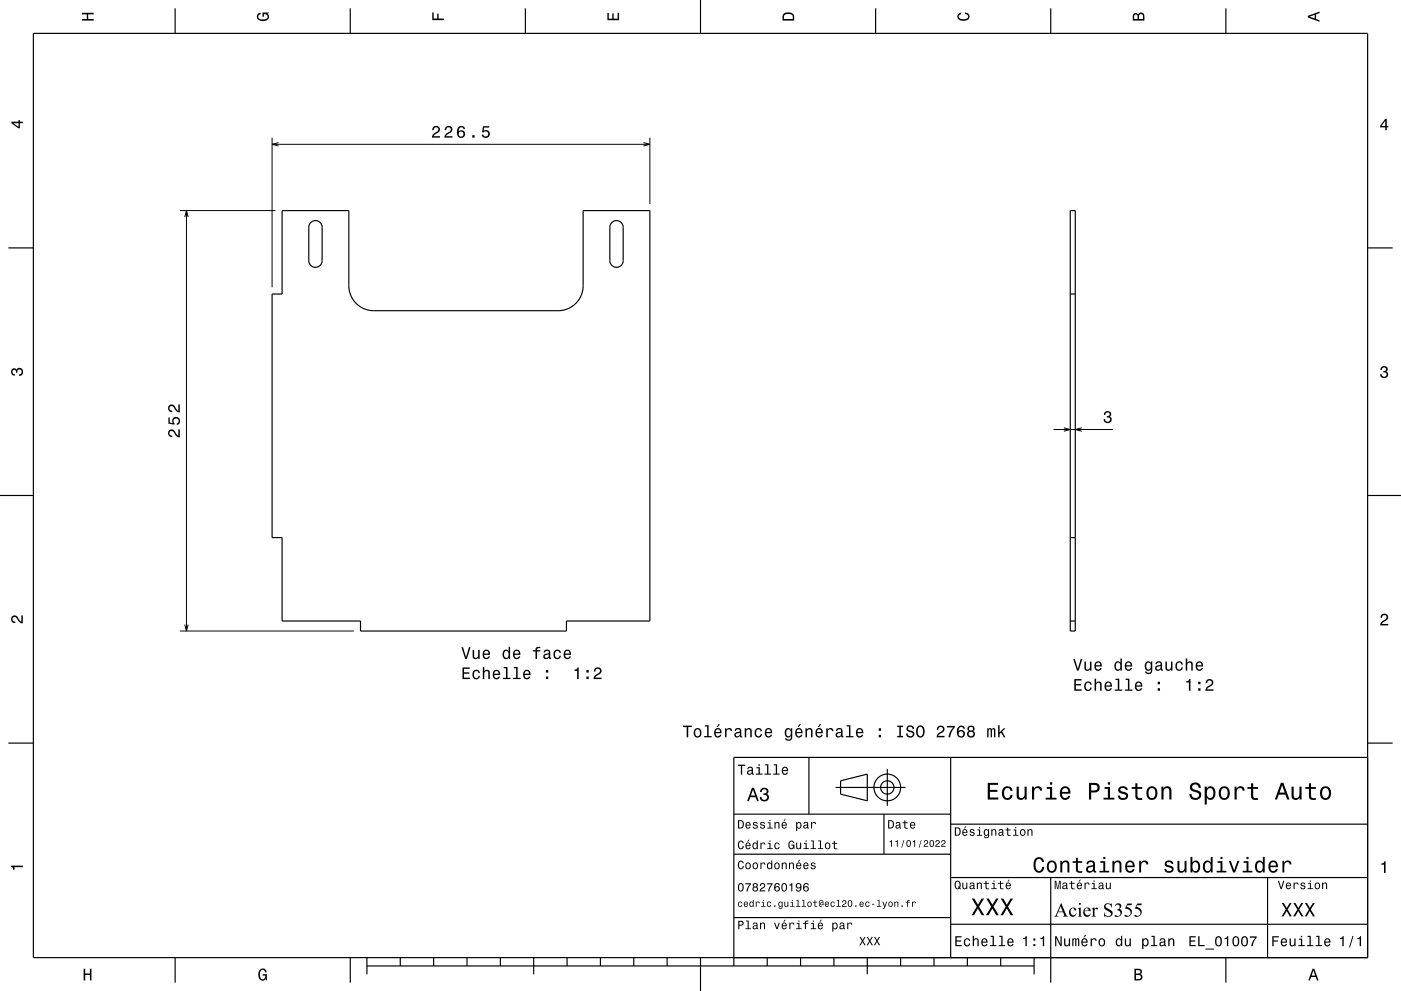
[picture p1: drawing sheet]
<svg xmlns="http://www.w3.org/2000/svg" width="420mm" height="297mm" viewBox="0 0 420 297" stroke-linecap="round" stroke-linejoin="round" font-family="sans-serif">
<g fill="none" stroke="#000" stroke-width=".3">
<path d="M81.6 41.3v44.8M81.6 43.3h113.2M83.5 42.7l-1.9 .6 1.9 .5M192.9 42.7l1.9 .6-1.9 .5M194.8 41.3v19.8M53.9 63.1h28.7M55.4 65l.5-1.9 .5 1.9M55.9 63.1v126M315.9 128.7h17.7M318.9 128.2l2 .5-2 .5M324.3 128.2l-1.9 .5 1.9 .5M53.9 189.1h52.2"/>
<path d="M55.4 187.2l.5 1.9 .5-1.9"/>
</g>
<g fill="none" stroke="#000" stroke-width=".35">
<path d="M10 10h400v277h-400zM52.5 2.5v7.5M105 2.5v7.5M157.5 2.5v7.5M210 0v10M262.5 2.5v7.5M315 2.5v7.5M367.5 2.5v7.5M2.5 74.3h7.5M84.6 63.1h20v22.5a7.5 7.5 0 0 0 7.5 7.5h55.2a7.5 7.5 0 0 0 7.5-7.5v-22.5h20v123h-25v3h-61.7v-3h-23.5v-25h-3v-73h3zM93.1 66.7a2 2 0 0 1 2.2-.4 2 2 0 0 1 1.3 1.8v10a2 2 0 0 1-2 2 2 2 0 0 1-2-2v-10zM183.4 66.7a2 2 0 0 1 2.2-.4 2 2 0 0 1 1.2 1.8v10a2 2 0 0 1-2 2 2 2 0 0 1-2-2v-10z"/>
<path d="M320.9 63.1h1.5v126h-1.5zM410 74.3h7.5M320.9 88.1h1.5M0 148.5h10M410 148.5h10M320.9 161.1h1.5M320.9 186.1h1.5M2.5 222.7h7.5M242.5 227v17M250.5 236h21M252 234l8-2v8l-8-2zM266 230.5v11"/>
<path d="M285 227v60M410 222.7h7.5M410 227h-190v62.5M220 244h65M220 256h65M265 244v12M285 247h125M220 275h65M285 277h125M285 263h125M315 263v31.5M380 263v24"/>
<path d="M52.5 287v7.5M105 287v7.5M110 289.5h200M110 287v5M120 287v2.5M130 287v2.5M140 287v2.5M150 287v2.5M160 287v5M170 287v2.5M180 287v2.5M190 287v2.5"/>
<path d="M200 287v2.5M210 287v10M230 287v2.5M240 287v2.5M250 287v2.5M260 287v5M270 287v2.5M280 287v2.5M290 287v2.5M300 287v2.5M310 287v5M367.5 287v7.5"/>
<circle cx="266" cy="236" r="4"/>
<circle cx="266" cy="236" r="2"/>
</g>
<g fill="#000">
<path d="M24.6 3.8h3.5v.5h-1.7v1.4h1.7v.5h-3.5v-.5h1.4v-1.4h-1.4z" fill-rule="evenodd"/>
<path d="M77.3 4.2l.8-.4v.5l-.3 .1a.68 .68 0 0 0-.4 .6 .68 .68 0 0 0 .4 .6 1.68 1.68 0 0 0 2.4-.6 .93 .93 0 0 0-1.1-.8v.8h-.4v-1.3h1.9v.3l-.5 .1 .4 .4a1.19 1.19 0 0 1-.9 1.7 1.9 1.9 0 0 1-2.6-1.3z" fill-rule="evenodd"/>
<path d="M129.6 3.8h.4v1.8h1.1v-1.5h.4v1.5h1.6v.4h-3.5z" fill-rule="evenodd"/>
<path d="M182.1 3.9h.4v1.7h1.1v-1.6h.4v1.6h1.2v-1.8h.4v2.3h-3.5z" fill-rule="evenodd"/>
<path d="M235 4a2.21 2.21 0 0 0-.4 2.2h3.5v-1.2a1.92 1.92 0 0 0-3.1-1zM235.3 4.4l.4-.2a1.45 1.45 0 0 1 2 .8v.7h-2.7l.1-1z" fill-rule="evenodd"/>
<path d="M287.3 4.2l.8-.4v.4l-.3 .1a.66 .66 0 0 0-.4 .6 .66 .66 0 0 0 .4 .6 1.69 1.69 0 0 0 2.5-.5 .9 .9 0 0 0-1-.8v-.5a1.24 1.24 0 0 1 1.4 1.1 1.24 1.24 0 0 1-1.1 1.4 1.93 1.93 0 0 1-2.6-1.2z" fill-rule="evenodd"/>
<path d="M339.8 4.2l-.2 2h3.5v-1.4a.98 .98 0 0 0-.7-1 .98 .98 0 0 0-1.2 .6 .84 .84 0 0 0-1.4-.2zM340.1 4.5l.4-.1 .4 .1 .1 1.2h-1zM341.6 4.4l.4-.2a.58 .58 0 0 1 .7 .7v.8h-1.2z" fill-rule="evenodd"/>
<path d="M392.1 4.7v.6l3.5 1.2v-.4l-1-.4v-1.4l1-.4v-.4zM392.6 5l1.5-.5v1z" fill-rule="evenodd"/>
<path d="M3.4 36.5v.4l2.1 1.6h.5v-1.6h.8v-.4h-.8v-.5h-.4v.5zM4 36.9h1.6v1.1z" fill-rule="evenodd"/>
<path d="M415.3 35.6l-1.6 2.1v.5h1.6v.8h.4v-.8h.5v-.4h-.5v-2.2zM415.3 36.2v1.6h-1.1z" fill-rule="evenodd"/>
<path d="M129.9 38l-.3 1h.4a.71 .71 0 0 1 .6-.9 .71 .71 0 0 1 .8 .6 .71 .71 0 0 1-.5 .8l-.3 .2a1.63 1.63 0 0 0-1.1 1.6h2.4v-.5h-1.9l.8-.8a1.17 1.17 0 0 0 1-1.6 1.17 1.17 0 0 0-1.9-.4zM133.6 38l-.3 1h.5a.71 .71 0 0 1 .5-.9 .71 .71 0 0 1 .8 .6 .71 .71 0 0 1-.5 .8l-.3 .2a1.63 1.63 0 0 0-1.1 1.6h2.4v-.5h-1.9l.9-.8a1.17 1.17 0 0 0 .9-1.6 1.17 1.17 0 0 0-1.9-.4zM137.5 38a2.39 2.39 0 0 0 .2 3.2 1.16 1.16 0 0 0 1.5-.3 1.16 1.16 0 0 0-.2-1.5 1.16 1.16 0 0 0-1.5 0 1.02 1.02 0 0 1 .8-1.3l.5 .2 .1 .4h.5a1.12 1.12 0 0 0-.7-.9 1.12 1.12 0 0 0-1.2 .2zM137.5 40.2a.75 .75 0 0 1 1.4 0 .75 .75 0 0 1-1.4 0zM141.6 40.5v.8h.7v-.8zM144.8 37.8l-.3 1.9h.4a.8 .8 0 0 1 1.3-.3 .8 .8 0 0 1-.1 1.3 .8 .8 0 0 1-1.2-.4h-.5a1.21 1.21 0 0 0 1.5 1.1 1.21 1.21 0 0 0 .8-1.7 1.21 1.21 0 0 0-1.7-.5l.1-1h1.6v-.4z" fill-rule="evenodd"/>
<path d="M3.6 110.6a.86 .86 0 0 1 1.4 .2 1.12 1.12 0 0 1 1.5-.4 1.12 1.12 0 0 1 .3 1.6l-.5 .6-.6 .1v-.5a.72 .72 0 0 0 .9-.6 .72 .72 0 0 0-.8-.8 .72 .72 0 0 0-.6 .9h-.4a.62 .62 0 0 0-.4-.8 .62 .62 0 0 0-.8 .5 .62 .62 0 0 0 .5 .7h.4l-.1 .5a1.17 1.17 0 0 1-1-.7 1.17 1.17 0 0 1 .2-1.3z" fill-rule="evenodd"/>
<path d="M414.1 110a1.01 1.01 0 0 1 1.5-.2 1.01 1.01 0 0 1 0 1.6 1.12 1.12 0 0 1 .4 1.5 1.12 1.12 0 0 1-1.6 .3l-.6-.5-.1-.6h.5a.72 .72 0 0 0 .7 .9 .72 .72 0 0 0 .7-.8 .72 .72 0 0 0-.9-.6v-.4a.62 .62 0 0 0 .8-.4 .62 .62 0 0 0-.5-.8 .62 .62 0 0 0-.7 .5v.4h-.5z" fill-rule="evenodd"/>
<path d="M50.7 129a1.2 1.2 0 0 0-.2 1.3 1.2 1.2 0 0 0 1.1 .7v-.5a.7 .7 0 0 1-.8-.5 .7 .7 0 0 1 .5-.8 .7 .7 0 0 1 .9 .5l.1 .3a1.63 1.63 0 0 0 1.6 1.1v-2.4h-.4v1.9l-.5-.3-.7-1.2a1.11 1.11 0 0 0-1.6-.1zM50.5 125.1v1.9l1.8 .3v-.4a.8 .8 0 0 1-.2-1.3 .8 .8 0 0 1 1.3 .1 .8 .8 0 0 1-.4 1.2v.5a1.21 1.21 0 0 0 1-1.5 1.21 1.21 0 0 0-1.6-.8 1.21 1.21 0 0 0-.6 1.7l-.9-.1v-1.6zM50.7 121.5a1.2 1.2 0 0 0-.2 1.4 1.2 1.2 0 0 0 1.1 .6v-.4a.7 .7 0 0 1-.8-.5 .7 .7 0 0 1 .5-.9 .7 .7 0 0 1 .9 .5l.1 .3a1.63 1.63 0 0 0 1.6 1.1v-2.4h-.4v1.9l-.5-.3-.7-1.2a1.11 1.11 0 0 0-1.6-.1z" fill-rule="evenodd"/>
<path d="M331.2 123.5a1.01 1.01 0 0 1 1.5-.2 1.01 1.01 0 0 1 0 1.5 1.12 1.12 0 0 1 .4 1.6 1.12 1.12 0 0 1-1.6 .3l-.6-.6-.1-.5h.5a.72 .72 0 0 0 .7 .9 .72 .72 0 0 0 .7-.8 .72 .72 0 0 0-.9-.6v-.4a.62 .62 0 0 0 .8-.4 .62 .62 0 0 0-.4-.8 .62 .62 0 0 0-.8 .5v.4h-.5z" fill-rule="evenodd"/>
<path d="M3.6 184.7a1.22 1.22 0 0 1 2 .8l.8 .8v-1.9h.4v2.4a2.76 2.76 0 0 1-2-1.8 .69 .69 0 0 0-1.1 .5 .69 .69 0 0 0 .9 .8v.4a1.19 1.19 0 0 1-1.2-.6 1.19 1.19 0 0 1 .2-1.4z" fill-rule="evenodd"/>
<path d="M138.3 194l1.2 3.5h.5l1.1-3.5h-.5l-.9 2.9-.9-2.9zM141.7 194.8v1.7a.89 .89 0 0 0 .6 1 .89 .89 0 0 0 1.1-.4v.4h.4v-2.7h-.4v1.5a.65 .65 0 0 1-.4 .8 .65 .65 0 0 1-.8-.3l-.1-2zM145 195.1a1.45 1.45 0 0 0-.3 1.6 1.45 1.45 0 0 0 1.5 .8l.7-.8h-.5l-.6 .5a.75 .75 0 0 1-.7-.9h1.8a1.16 1.16 0 0 0-.5-1.4 1.16 1.16 0 0 0-1.4 .2zM145.3 195.3l.2-.2a.67 .67 0 0 1 .7 .1 .67 .67 0 0 1 .2 .7h-1.3zM150.9 195.1a1.49 1.49 0 0 0-.2 1.5 1.49 1.49 0 0 0 1.2 .9l.6-.4v.4h.4v-3.6h-.4v1.3a.89 .89 0 0 0-1.6-.1zM151.3 195.3a.62 .62 0 0 1 .7-.2 .62 .62 0 0 1 .4 .6 .91 .91 0 0 1 .1 1 .91 .91 0 0 1-1 .4l-.4-.5zM154.1 195.1a1.45 1.45 0 0 0-.3 1.6 1.45 1.45 0 0 0 1.5 .8l.7-.8h-.5l-.6 .5a.75 .75 0 0 1-.7-.9h1.8a1.16 1.16 0 0 0-.5-1.4 1.16 1.16 0 0 0-1.4 .2zM154.4 195.3l.2-.2a.67 .67 0 0 1 .7 .1 .67 .67 0 0 1 .3 .7h-1.4zM159.7 194.9v.3h.8v2.3h.5v-2.3h1v-.3h-1v-.4l1-.2v-.4a.95 .95 0 0 0-1.1 0 .95 .95 0 0 0-.4 1zM163.2 194.9l-.2 .7h.4a.55 .55 0 0 1 .7-.6 .55 .55 0 0 1 .3 .8h-.2a.91 .91 0 0 0-1.3 .6 .91 .91 0 0 0 .8 1.2l.9-.5 .1 .3 .5 .1v-.4h-.2v-1.6a1.02 1.02 0 0 0-.7-.8 1.02 1.02 0 0 0-1.1 .2zM163.4 196.4l1.1-.3a.77 .77 0 0 1-.2 .9 .77 .77 0 0 1-.9 .1zM166.2 195.1a1.45 1.45 0 0 0-.2 1.6 1.45 1.45 0 0 0 1.5 .8l.6-.6 .1-.4h-.5l-.4 .6a1.02 1.02 0 0 1-.9-1 1.02 1.02 0 0 1 .9-1l.4 .6h.5a1.09 1.09 0 0 0-.8-1 1.09 1.09 0 0 0-1.2 .4zM169.3 195.1a1.45 1.45 0 0 0-.3 1.6 1.45 1.45 0 0 0 1.5 .8l.6-.8h-.4l-.6 .5a.75 .75 0 0 1-.7-.9h1.8a1.16 1.16 0 0 0-.5-1.4 1.16 1.16 0 0 0-1.4 .2zM169.6 195.3l.2-.2a.67 .67 0 0 1 .7 .1 .67 .67 0 0 1 .2 .7h-1.3z" fill-rule="evenodd"/>
<path d="M321.7 197.5l1.2 3.5h.5l1.1-3.5h-.5l-.9 3-.9-3zM325.1 198.3v1.7a.89 .89 0 0 0 .6 1 .89 .89 0 0 0 1.1-.4v.4h.4v-2.7h-.4v1.5a.65 .65 0 0 1-.4 .8 .65 .65 0 0 1-.8-.3l-.1-2zM328.4 198.6a1.45 1.45 0 0 0-.3 1.6 1.45 1.45 0 0 0 1.5 .8l.7-.8h-.5l-.6 .5a.75 .75 0 0 1-.7-1h1.8a1.17 1.17 0 0 0-.5-1.3 1.17 1.17 0 0 0-1.4 .2zM328.7 198.8l.2-.2a.67 .67 0 0 1 .7 .1 .67 .67 0 0 1 .3 .7h-1.4zM334.3 198.6a1.49 1.49 0 0 0-.2 1.5 1.49 1.49 0 0 0 1.2 .9l.6-.4v.4h.4v-3.6h-.4v1.3a.89 .89 0 0 0-1.6-.1zM334.7 198.8a.62 .62 0 0 1 .7-.2 .62 .62 0 0 1 .4 .6 .91 .91 0 0 1 .1 1 .91 .91 0 0 1-1 .4l-.3-.5zM337.5 198.6a1.45 1.45 0 0 0-.3 1.6 1.45 1.45 0 0 0 1.5 .8l.7-.8h-.5l-.6 .5a.76 .76 0 0 1-.7-1h1.8a1.17 1.17 0 0 0-.5-1.3 1.17 1.17 0 0 0-1.4 .2zM337.8 198.8l.2-.2a.67 .67 0 0 1 .7 .1 .67 .67 0 0 1 .3 .7h-1.4zM343.5 198.6a1.49 1.49 0 0 0-.3 1.5 1.49 1.49 0 0 0 1.3 .9l.5-.4a.73 .73 0 0 1-.3 1 .73 .73 0 0 1-1-.4h-.4a1.1 1.1 0 0 0 1.2 .9 1.1 1.1 0 0 0 .9-1.2v-2.6h-.4v.4l-.3-.4a.89 .89 0 0 0-1.2 .3zM343.8 198.8a.63 .63 0 0 1 .7-.2 .63 .63 0 0 1 .5 .6 .92 .92 0 0 1 0 1 .92 .92 0 0 1-1 .4l-.3-.5zM346.7 198.4l-.3 .7h.4a.55 .55 0 0 1 .7-.6 .55 .55 0 0 1 .3 .8h-.2a.91 .91 0 0 0-1.3 .6 .91 .91 0 0 0 .8 1.2l.9-.5 .1 .3 .5 .1v-.4h-.2v-1.6a1.02 1.02 0 0 0-1.7-.6zM346.8 199.9l1.1-.3a.77 .77 0 0 1-.2 .9 .77 .77 0 0 1-.9 .1zM349.4 198.3v1.7a.89 .89 0 0 0 .6 1 .89 .89 0 0 0 1.1-.4v.4h.4v-2.7h-.5v1.5a.65 .65 0 0 1-.3 .8 .65 .65 0 0 1-.9-.3v-2zM352.7 198.6a1.45 1.45 0 0 0-.3 1.6 1.45 1.45 0 0 0 1.5 .8l.6-.5 .1-.5h-.4l-.4 .6a1.02 1.02 0 0 1-1-1 1.02 1.02 0 0 1 1-1l.4 .6h.4a1.09 1.09 0 0 0-.8-1 1.09 1.09 0 0 0-1.1 .4zM355.5 197.4v3.6h.4v-1.6a.63 .63 0 0 1 .4-.8 .63 .63 0 0 1 .8 .4v2h.5v-1.8a.88 .88 0 0 0-.6-1 .88 .88 0 0 0-1.1 .5v-1.3zM358.7 198.6a1.46 1.46 0 0 0-.2 1.6 1.46 1.46 0 0 0 1.4 .8l.7-.8h-.4l-.6 .5a.75 .75 0 0 1-.7-1h1.8a1.17 1.17 0 0 0-.5-1.3 1.17 1.17 0 0 0-1.5 .2zM359.1 198.8l.2-.2a.67 .67 0 0 1 .7 .1 .67 .67 0 0 1 .2 .7h-1.3z" fill-rule="evenodd"/>
<path d="M414.2 184.2a1.18 1.18 0 0 1 1.9 .3 1.18 1.18 0 0 1-1 1.7l-.8 .8h1.9v.4h-2.4a2.76 2.76 0 0 1 1.8-2 .69 .69 0 0 0-.5-1.1 .69 .69 0 0 0-.8 .9h-.4z" fill-rule="evenodd"/>
<path d="M138.7 200v3.5h2.2v-.4h-1.8v-1.2h1.6v-.4h-1.6v-1.1h1.7v-.4zM141.9 201.1a1.45 1.45 0 0 0-.2 1.7 1.45 1.45 0 0 0 1.5 .7l.6-.5 .1-.4h-.4l-.5 .6a1.02 1.02 0 0 1-.9-1 1.02 1.02 0 0 1 .9-1l.4 .5h.5a1.09 1.09 0 0 0-.8-.9 1.09 1.09 0 0 0-1.2 .3zM144.7 199.9v3.6h.5v-1.5a.63 .63 0 0 1 .4-.8 .63 .63 0 0 1 .8 .3v2h.4v-1.8a.88 .88 0 0 0-.6-.9 .88 .88 0 0 0-1 .4v-1.3zM148 201.1a1.46 1.46 0 0 0-.2 1.6 1.46 1.46 0 0 0 1.4 .9l.7-.9h-.4l-.6 .5a.75 .75 0 0 1-.7-.9h1.7a1.17 1.17 0 0 0-.4-1.4 1.17 1.17 0 0 0-1.5 .2zM148.4 201.3l.2-.1a.67 .67 0 0 1 .7 .1 .67 .67 0 0 1 .2 .6h-1.3zM151 199.9v.4h.7v2.8h-.9v.4h2.2v-.4h-.9v-3.2zM154 199.9v.4h.7v2.8h-.9v.4h2.3v-.4h-.9v-3.2zM157.1 201.1a1.46 1.46 0 0 0-.2 1.6 1.46 1.46 0 0 0 1.4 .9l.7-.9h-.4l-.6 .5a.75 .75 0 0 1-.7-.9h1.7a1.17 1.17 0 0 0-.4-1.4 1.17 1.17 0 0 0-1.5 .2zM157.5 201.3l.2-.1a.67 .67 0 0 1 .7 .1 .67 .67 0 0 1 .2 .6h-1.3zM163.7 202.8v.7h.6v-.7zM163.7 200.8v.8h.6v-.8z" fill-rule="evenodd"/>
<path d="M172.2 200.7v.3h.8v2.5h.5v-3.5h-.4a.77 .77 0 0 1-.9 .7zM175.8 202.8v.7h.7v-.7zM175.8 200.8v.8h.7v-.8zM178.4 200.3l-.4 1h.5a.7 .7 0 0 1 .5-.9 .7 .7 0 0 1 .9 .5 .7 .7 0 0 1-.5 .9l-.3 .1a1.63 1.63 0 0 0-1.1 1.6h2.4v-.4h-1.9l.8-.8a1.17 1.17 0 0 0 .9-1.7 1.17 1.17 0 0 0-1.8-.3z" fill-rule="evenodd"/>
<path d="M322.1 203.5v3.5h2.2v-.4h-1.8v-1.2h1.6v-.4h-1.6v-1.1h1.7v-.4zM325.3 204.6a1.45 1.45 0 0 0-.2 1.7 1.45 1.45 0 0 0 1.5 .7l.6-.5 .1-.4h-.4l-.5 .6a1.02 1.02 0 0 1-.9-1 1.02 1.02 0 0 1 1-1.1l.3 .6h.5a1.09 1.09 0 0 0-.8-1 1.09 1.09 0 0 0-1.2 .4zM328.1 203.4v3.6h.5v-1.5a.63 .63 0 0 1 .5-.9 .63 .63 0 0 1 .7 .7v1.7h.5v-1.8a.88 .88 0 0 0-.6-.9 .88 .88 0 0 0-1.1 .4v-1.3zM331.4 204.6a1.45 1.45 0 0 0-.2 1.6 1.45 1.45 0 0 0 1.4 .9l.7-.9h-.4l-.6 .5a.76 .76 0 0 1-.7-.9h1.7a1.16 1.16 0 0 0-.4-1.4 1.16 1.16 0 0 0-1.5 .2zM331.8 204.8l.2-.1a.67 .67 0 0 1 .7 .1 .67 .67 0 0 1 .2 .6h-1.3zM334.4 203.4v.4h.7v2.9h-.9v.3h2.3v-.3h-1v-3.3zM337.4 203.4v.4h.7v2.9h-.9v.3h2.3v-.3h-.9v-3.3zM340.5 204.6a1.45 1.45 0 0 0-.2 1.6 1.45 1.45 0 0 0 1.4 .9l.7-.9h-.4l-.6 .5a.76 .76 0 0 1-.7-.9h1.8a1.16 1.16 0 0 0-.5-1.4 1.16 1.16 0 0 0-1.5 .2zM340.9 204.8l.2-.1a.67 .67 0 0 1 .7 .1 .67 .67 0 0 1 .2 .6h-1.3zM347.1 206.3v.7h.7v-.7zM347.1 204.3v.8h.7v-.8z" fill-rule="evenodd"/>
<path d="M355.6 204.2v.3h.8v2.5h.5v-3.5h-.4a.77 .77 0 0 1-.9 .7zM359.2 206.3v.7h.7v-.7zM359.2 204.3v.8h.7v-.8zM361.8 203.8l-.4 1h.5a.71 .71 0 0 1 .5-.9 .71 .71 0 0 1 .9 .5 .71 .71 0 0 1-.5 .9l-.3 .1a1.63 1.63 0 0 0-1.1 1.6h2.4v-.4h-1.9l.8-.8a1.17 1.17 0 0 0 1-1.7 1.17 1.17 0 0 0-1.9-.3z" fill-rule="evenodd"/>
<path d="M204.8 217.5v.4h1.1v3.1h.4v-3.1h1.1v-.4zM208.3 218.6a1.45 1.45 0 0 0-.3 1.7 1.45 1.45 0 0 0 1.6 .7 1.45 1.45 0 0 0 .7-1.8 1.45 1.45 0 0 0-1.7-.9zM208.6 218.8a.67 .67 0 0 1 .7-.2 .67 .67 0 0 1 .5 .6 .93 .93 0 0 1 0 1 .93 .93 0 0 1-1 .4 1.37 1.37 0 0 1-.2-1.8zM211.3 217.4v.3h.7v2.9h-.9v.4h2.2v-.4h-.9v-3.2zM215.4 217l-.6 .9h.3l.7-.9zM214.4 218.6a1.46 1.46 0 0 0-.3 1.6 1.46 1.46 0 0 0 1.5 .8l.7-.8h-.5l-.6 .5a.76 .76 0 0 1-.7-1h1.8a1.17 1.17 0 0 0-.5-1.3 1.17 1.17 0 0 0-1.4 .2zM214.7 218.8l.2-.2a.66 .66 0 0 1 .7 .1 .66 .66 0 0 1 .3 .7h-1.4zM217.4 218.3v2.7h.4v-1.6a.66 .66 0 0 1 .4-.8 .66 .66 0 0 1 .8 .3v.2h.5a.89 .89 0 0 0-.7-.9 .89 .89 0 0 0-1 .5v-.4zM220.5 218.4l-.3 .7h.4a.55 .55 0 0 1 .7-.6 .55 .55 0 0 1 .4 .8h-.2a.91 .91 0 0 0-1.3 .6 .91 .91 0 0 0 .7 1.2l.9-.5 .1 .3 .6 .1-.3-.6v-1.4a1.02 1.02 0 0 0-.7-.8 1.02 1.02 0 0 0-1 .2zM220.7 219.9l1.1-.3a.77 .77 0 0 1-.2 .9 .77 .77 0 0 1-.9 .1zM223.3 218.3v2.7h.4v-1.6a.63 .63 0 0 1 .5-.8 .63 .63 0 0 1 .7 .7v1.7h.5v-1.8a.89 .89 0 0 0-.7-1 .89 .89 0 0 0-1 .5v-.4zM226.5 218.6a1.45 1.45 0 0 0-.2 1.6 1.45 1.45 0 0 0 1.5 .8l.6-.5 .1-.5h-.5l-.4 .6a1.01 1.01 0 0 1-.9-1 1.01 1.01 0 0 1 .9-1l.4 .6h.5a1.09 1.09 0 0 0-.8-1 1.09 1.09 0 0 0-1.2 .4zM229.6 218.6a1.46 1.46 0 0 0-.3 1.6 1.46 1.46 0 0 0 1.5 .8l.7-.8h-.5l-.6 .5a.76 .76 0 0 1-.7-1h1.8a1.17 1.17 0 0 0-.5-1.3 1.17 1.17 0 0 0-1.4 .2zM229.9 218.8l.2-.2a.66 .66 0 0 1 .7 .1 .66 .66 0 0 1 .2 .7h-1.3zM235.5 218.6a1.49 1.49 0 0 0-.2 1.5 1.49 1.49 0 0 0 1.2 .9l.6-.4a.73 .73 0 0 1-.3 1 .73 .73 0 0 1-1-.4h-.4a1.1 1.1 0 0 0 1.2 .9 1.1 1.1 0 0 0 .9-1.2v-2.6h-.4v.4l-.4-.4a.9 .9 0 0 0-1.2 .3zM235.9 218.8a.63 .63 0 0 1 .7-.2 .63 .63 0 0 1 .4 .6 .91 .91 0 0 1 .1 1 .91 .91 0 0 1-1 .4l-.4-.5zM239.6 217l-.5 .9h.3l.7-.9zM238.7 218.6a1.46 1.46 0 0 0-.3 1.6 1.46 1.46 0 0 0 1.5 .8l.7-.8h-.5l-.6 .5a.76 .76 0 0 1-.7-1h1.8a1.17 1.17 0 0 0-.5-1.3 1.17 1.17 0 0 0-1.4 .2zM239 218.8l.2-.2a.67 .67 0 0 1 .7 .1 .67 .67 0 0 1 .2 .7h-1.3zM241.5 218.3v2.7h.4v-1.6a.63 .63 0 0 1 .4-.8 .63 .63 0 0 1 .8 .4v2h.5v-1.8a.89 .89 0 0 0-.6-1 .89 .89 0 0 0-1.1 .5v-.4zM245.7 217l-.5 .9h.3l.7-.9zM244.7 218.6a1.46 1.46 0 0 0-.2 1.6 1.46 1.46 0 0 0 1.4 .8l.7-.8h-.4l-.6 .5a.76 .76 0 0 1-.7-1h1.8a1.17 1.17 0 0 0-.5-1.3 1.17 1.17 0 0 0-1.5 .2zM245.1 218.8l.2-.2a.66 .66 0 0 1 .7 .1 .66 .66 0 0 1 .2 .7h-1.3zM247.7 218.3v2.7h.5v-1.6a.66 .66 0 0 1 .3-.8 .66 .66 0 0 1 .9 .3v.2h.4a.89 .89 0 0 0-.7-.9 .89 .89 0 0 0-1 .5v-.4zM250.9 218.4l-.3 .7h.4a.55 .55 0 0 1 .7-.6 .55 .55 0 0 1 .4 .8h-.2a.91 .91 0 0 0-1.3 .6 .91 .91 0 0 0 .7 1.2l.9-.5 .1 .3 .6 .1-.3-.6v-1.4a1.02 1.02 0 0 0-.7-.8 1.02 1.02 0 0 0-1 .2zM251 219.9l1.1-.3a.77 .77 0 0 1-.2 .9 .77 .77 0 0 1-.8 .1zM253.8 217.4v.3h.7v2.9h-.9v.4h2.3v-.4h-1v-3.2zM256.9 218.6a1.45 1.45 0 0 0-.3 1.6 1.45 1.45 0 0 0 1.5 .8l.7-.8h-.5l-.6 .5a.76 .76 0 0 1-.7-1h1.8a1.16 1.16 0 0 0-.5-1.3 1.16 1.16 0 0 0-1.4 .2zM257.2 218.8l.2-.2a.66 .66 0 0 1 .7 .1 .66 .66 0 0 1 .3 .7h-1.4zM263.4 220.2v.8h.7v-.8zM263.4 218.3v.7h.7v-.7zM269 217.5v.4h.6v2.6h-.6v.5h1.7v-.5h-.6v-2.6h.6v-.4zM272 217.7a1.09 1.09 0 0 0-.1 1.3 1.09 1.09 0 0 0 1.2 .5 .64 .64 0 0 1 .5 .9 .64 .64 0 0 1-1 .2l-.5-.8h-.5a1.21 1.21 0 0 0 1.5 1.3 1.21 1.21 0 0 0 .8-1.8l-.9-.3a.71 .71 0 0 1-.8-.6 .7 .7 0 0 1 .8-.6 .7 .7 0 0 1 .6 .7h.4a1.19 1.19 0 0 0-.7-1.1 1.19 1.19 0 0 0-1.3 .3zM275 217.9a2.03 2.03 0 0 0 .9 3.2 2.03 2.03 0 0 0 1-3.2 1.17 1.17 0 0 0-1.9 0zM275.6 217.9l.3-.1a1.66 1.66 0 0 1 0 2.8 1.68 1.68 0 0 1-.3-2.7zM281.2 217.8l-.4 .9h.5a.71 .71 0 0 1 .5-.8 .71 .71 0 0 1 .9 .5 .71 .71 0 0 1-.5 .8l-.3 .2a1.63 1.63 0 0 0-1.1 1.6h2.4v-.5h-1.9l.8-.8a1.17 1.17 0 0 0 1-1.6 1.17 1.17 0 0 0-1.9-.3zM283.8 217.6v.4h2a5.2 5.2 0 0 0-1.5 3h.5a5.3 5.3 0 0 1 1.4-3v-.4zM287.4 217.7a2.39 2.39 0 0 0 .2 3.3 1.16 1.16 0 0 0 1.5-.4 1.16 1.16 0 0 0-.2-1.5 1.16 1.16 0 0 0-1.6 0 1.02 1.02 0 0 1 .9-1.2l.4 .1 .2 .4h.5a1.11 1.11 0 0 0-.8-.9 1.11 1.11 0 0 0-1.1 .2zM287.3 219.9a.75 .75 0 0 1 1.5 0 .75 .75 0 0 1-1.5 0zM290.3 217.7l-.2 .3a.8 .8 0 0 0 .4 1.1 1.09 1.09 0 0 0-.2 1.6 1.09 1.09 0 0 0 1.6 0 1.09 1.09 0 0 0-.2-1.6 .95 .95 0 0 0 .3-1.4 .95 .95 0 0 0-1.4-.2zM290.4 220a.71 .71 0 0 1 1.4 0 .71 .71 0 0 1-1.4 0zM290.5 218.4a.6 .6 0 0 1 1.2 0 .6 .6 0 0 1-1.2 0zM295.9 218.3v2.7h.5v-1.8l.2-.6h.2l.2 .2v2.2h.4v-2.1l.3-.4 .3 .6v1.9h.4v-1.9a.69 .69 0 0 0-.5-.9l-.6 .4-.5-.4-.5 .4v-.3zM299.2 217.4v3.6h.5v-1l.4-.4 .8 1.4h.5l-1-1.7 1.1-1h-.6l-1.2 1.2v-2.1z" fill-rule="evenodd"/>
<path d="M221.2 229.2v.3h.9v2.7h.4v-2.7h.9v-.3zM224.3 230l-.3 .5h.4a.47 .47 0 0 1 .5-.4 .47 .47 0 0 1 .4 .6l-.2 .1a.78 .78 0 0 0-1.1 .4 .78 .78 0 0 0 .6 1l.8-.3 .1 .2 .5 .1v-.3l-.3-.1v-1.3a.87 .87 0 0 0-.6-.7 .87 .87 0 0 0-.8 .2zM224.4 231.3l.9-.3v.4a.51 .51 0 0 1-.5 .5 .51 .51 0 0 1-.5-.5zM226.8 229.9v.3h.6v1.6h-.8v.4h2v-.4h-.8v-1.9zM227.4 229.1v.4h.4v-.4zM229.4 229.1v.3h.6v2.4h-.8v.4h1.9v-.4h-.8v-2.7zM232 229.1v.3h.6v2.4h-.8v.4h1.9v-.4h-.7v-2.7zM234.6 230.1a1.24 1.24 0 0 0-.2 1.4 1.24 1.24 0 0 0 1.2 .7l.6-.7h-.3l-.6 .4a.64 .64 0 0 1-.5-.8h1.5v-.2a.96 .96 0 0 0-.5-1 .96 .96 0 0 0-1.2 .2zM234.9 230.3l.7-.2 .3 .7h-1.1z" fill-rule="evenodd"/>
<path d="M296.1 234.6v5h3.2v-.6h-2.5v-1.7h2.2v-.6h-2.2v-1.5h2.4v-.6zM300.8 236.2a2.18 2.18 0 0 0 1.2 3.6 1.51 1.51 0 0 0 1.6-1.6h-.6a.95 .95 0 0 1-.9 1 .95 .95 0 0 1-1-.9 1.6 1.6 0 0 1 .9-2.1 .86 .86 0 0 1 .9 .8h.7a1.56 1.56 0 0 0-1.1-1.3 1.56 1.56 0 0 0-1.7 .5zM304.8 235.8v2.5a1.27 1.27 0 0 0 .9 1.4 1.27 1.27 0 0 0 1.5-.7v.6h.6v-3.8h-.6v2.2a.92 .92 0 0 1-.6 1.1 .92 .92 0 0 1-1.2-.4v-2.9zM309.4 235.8v3.8h.6v-2.2a.95 .95 0 0 1 .5-1.1 .95 .95 0 0 1 1.2 .3l.1 .4h.6a1.28 1.28 0 0 0-1-1.4 1.28 1.28 0 0 0-1.4 .8v-.6zM313.8 235.9v.5h1v2.7h-1.3v.5h3.2v-.5h-1.3v-3.2zM314.8 234.4v.8h.6v-.8zM318.1 236.2a2.2 2.2 0 0 0 1.2 3.6 1.51 1.51 0 0 0 1.5-1.3h-.6l-.3 .5-.5 .2a1.08 1.08 0 0 1-1-1.3h2.5a1.66 1.66 0 0 0-.7-2 1.66 1.66 0 0 0-2.1 .3zM318.6 236.5a.94 .94 0 0 1 1.2-.2 .94 .94 0 0 1 .5 1h-1.9zM326.5 234.6v5h.6v-2.1a1.92 1.92 0 0 0 2.6-1.4 1.33 1.33 0 0 0-1.5-1.5zM327.1 235.2a1.6 1.6 0 0 1 1.8 .5 .86 .86 0 0 1 0 .9 .86 .86 0 0 1-.9 .3h-.9zM331.1 235.9v.5h1v2.7h-1.3v.5h3.3v-.5h-1.3v-3.2zM332.1 234.4v.8h.7v-.8zM335.6 235.9a1.08 1.08 0 0 0-.3 1.2 1.08 1.08 0 0 0 1 .7l1.2 .5a.91 .91 0 0 1-.8 1 .91 .91 0 0 1-1-.9h-.6a1.52 1.52 0 0 0 1.7 1.3 1.52 1.52 0 0 0 1.3-1.7l-.5-.5-1.6-.4a.76 .76 0 0 1 .6-1 .76 .76 0 0 1 .9 .7h.6a1.47 1.47 0 0 0-1-1.2 1.47 1.47 0 0 0-1.5 .3zM340.4 234.7v1.2h-1.1v.5h1.1v2.6a1.49 1.49 0 0 0 2 .7v-.5a.97 .97 0 0 1-1.4-.5v-2.3h1.4v-.5h-1.4v-1.2zM344.1 236.2a2.18 2.18 0 0 0 1.2 3.6 2.12 2.12 0 0 0 1.7-2.1 2.12 2.12 0 0 0-1.7-2.1l-.7 .2zM344.6 236.6a.96 .96 0 0 1 1-.4 .96 .96 0 0 1 .7 .8 1.59 1.59 0 0 1-1 2.2 1.67 1.67 0 0 1-.7-2.6zM348.2 235.8v3.8h.6v-2.2a.91 .91 0 0 1 .6-1.1 .91 .91 0 0 1 1.1 .5v2.8h.7v-2.5a1.27 1.27 0 0 0-.9-1.4 1.27 1.27 0 0 0-1.5 .6v-.5zM357.1 234.9a1.37 1.37 0 0 0-.3 1.5 1.37 1.37 0 0 0 1.3 .9 1.1 1.1 0 0 1 1.3 1.3 1.19 1.19 0 0 1-1.3 .5 1.19 1.19 0 0 1-.9-1.1h-.7a1.73 1.73 0 0 0 2.2 1.8 1.73 1.73 0 0 0 1-2.6l-1.1-.4a1.02 1.02 0 0 1-1.2-.9 .99 .99 0 0 1 1.1-.8 .99 .99 0 0 1 .8 1h.7a1.66 1.66 0 0 0-1-1.6 1.66 1.66 0 0 0-1.9 .4zM361.2 235.8v5.3h.6v-2.1a1.32 1.32 0 0 0 1.4 .7 1.32 1.32 0 0 0 1.1-1.1 2.15 2.15 0 0 0-1.4-3l-.6 .2-.5 .5v-.5zM362.1 236.6a.9 .9 0 0 1 .9-.4 .9 .9 0 0 1 .7 .8 1.61 1.61 0 0 1-.9 2.2 1.69 1.69 0 0 1-.7-2.6zM365.8 236.2a2.18 2.18 0 0 0 1.2 3.6 2.16 2.16 0 0 0 1.8-1.8 2.16 2.16 0 0 0-1.1-2.2h-1.4zM366.3 236.6a.96 .96 0 0 1 1-.4 .96 .96 0 0 1 .7 .8 1.59 1.59 0 0 1-1 2.2 1.67 1.67 0 0 1-.7-2.6zM370.1 235.8v3.8h.6v-2.2a.95 .95 0 0 1 .5-1.1 .95 .95 0 0 1 1.2 .3l.1 .4h.6a1.28 1.28 0 0 0-1-1.4 1.28 1.28 0 0 0-1.4 .8v-.6zM375.1 234.7v1.2h-1.1v.5h1.1v2.6a1.49 1.49 0 0 0 2 .7v-.5a.98 .98 0 0 1-1.4-.5v-2.3h1.4v-.5h-1.4v-1.2zM384 234.6l-1.8 5h.6l.6-1.5h2l.5 1.5h.7l-1.9-5zM384.4 235.3l.7 2.2h-1.5zM387.2 235.8v2.5a1.27 1.27 0 0 0 .9 1.4 1.27 1.27 0 0 0 1.5-.7v.6h.6v-3.8h-.6v2.2a.92 .92 0 0 1-.6 1.1 .92 .92 0 0 1-1.1-.4l-.1-2.9zM392.4 234.7v1.2h-1.1v.5h1.1v2.6a1.49 1.49 0 0 0 2.1 .7v-.5a.97 .97 0 0 1-1.4-.5l-.1-2.3h1.5v-.5h-1.5v-1.2zM396.1 236.2a2.18 2.18 0 0 0 1.3 3.6 2.16 2.16 0 0 0 1.7-1.8 2.16 2.16 0 0 0-1-2.2h-1.4zM396.6 236.6a.96 .96 0 0 1 1-.4 .96 .96 0 0 1 .7 .8 1.59 1.59 0 0 1-.9 2.2 1.67 1.67 0 0 1-.8-2.6z" fill-rule="evenodd"/>
<path d="M3.3 259.4h3.5v.5h-2.5v.8h-.3a.77 .77 0 0 0-.7-.9z" fill-rule="evenodd"/>
<path d="M221.2 245.8v2.5h.9a1.28 1.28 0 0 0 1-1.2 1.28 1.28 0 0 0-1-1.3zM221.6 246.1a.96 .96 0 0 1 1.1 1 .96 .96 0 0 1-1.1 .9zM223.7 246.6a.98 .98 0 0 0-.2 1.3 .98 .98 0 0 0 1.3 .3l.2-.4-.9 .3-.3-.7 1.3-.1a.8 .8 0 0 0-.5-.9 .8 .8 0 0 0-.9 .2zM223.9 246.7l.6-.1 .2 .6h-.9zM225.9 246.5l-.2 .4 .1 .3 1 .4a.43 .43 0 0 1-.4 .5 .43 .43 0 0 1-.4-.4h-.3a.7 .7 0 0 0 .9 .7 .7 .7 0 0 0 .3-1.1l-.8-.3a.38 .38 0 0 1 .3-.5 .38 .38 0 0 1 .4 .4h.3l-.4-.6zM228 246.5l-.1 .4 .1 .3 1 .4a.43 .43 0 0 1-.4 .5 .43 .43 0 0 1-.5-.4h-.3a.7 .7 0 0 0 1 .7 .7 .7 0 0 0 .2-1.1l-.7-.3a.38 .38 0 0 1 .3-.5 .38 .38 0 0 1 .4 .4h.3l-.4-.6zM230.2 246.4v.3h.5v1.3h-.7v.3h1.6v-.3h-.6v-1.6zM230.7 245.7v.4h.3v-.4zM232.2 246.4v1.9h.3v-1.1a.45 .45 0 0 1 .4-.6 .45 .45 0 0 1 .5 .5v1.2h.3v-1.3a.63 .63 0 0 0-.5-.7 .63 .63 0 0 0-.7 .4v-.3zM235.2 245.5l-.4 .6 .8-.6zM234.5 246.6a.98 .98 0 0 0-.2 1.3 .98 .98 0 0 0 1.3 .3l.3-.4-1 .3-.3-.7 1.3-.1a.8 .8 0 0 0-.4-.9 .8 .8 0 0 0-1 .2zM234.8 246.7l.5-.1 .3 .6h-1zM238.7 246.4v2.7h.3v-1.1l.1 .2a.67 .67 0 0 0 .7 .1 .67 .67 0 0 0 .4-.5 .91 .91 0 0 0 0-1.1 .91 .91 0 0 0-1-.3l-.2 .3v-.3zM239.1 246.8l.2-.2a.7 .7 0 0 1 .7 .7 .7 .7 0 0 1-.7 .7l-.3-.3zM241.1 246.5l-.2 .4h.3a.39 .39 0 0 1 .4-.3 .39 .39 0 0 1 .3 .5 .73 .73 0 0 0-.9 .3 .73 .73 0 0 0 .1 .9l.9-.2 .1 .2h.4l-.2-1.4a.73 .73 0 0 0-.5-.6 .73 .73 0 0 0-.7 .2zM241.2 247.6l.8-.3v.3a.42 .42 0 0 1-.4 .5 .42 .42 0 0 1-.5-.5zM243.1 246.4v1.9h.4l.1-1.6 .5-.1 .2 .4h.4a.64 .64 0 0 0-.5-.7 .64 .64 0 0 0-.8 .4v-.3z" fill-rule="evenodd"/>
<path d="M221.4 258.2a1.33 1.33 0 0 0-.2 1.5 1.33 1.33 0 0 0 1.3 .8l.5-1h-.3l-.4 .7a1.04 1.04 0 0 1-.8-.9 1.04 1.04 0 0 1 .6-1.1l.5 .5h.4a.85 .85 0 0 0-.6-.8 .85 .85 0 0 0-1 .3zM223.6 258.7a.98 .98 0 0 0-.1 1.4 .98 .98 0 0 0 1.4 .2 .98 .98 0 0 0 .1-1.4 .98 .98 0 0 0-1.4-.2zM223.9 258.9l.1-.1a.71 .71 0 0 1 .8 .7 .71 .71 0 0 1-.8 .7l-.2-.4zM225.8 258.7a.98 .98 0 0 0-.1 1.4 .98 .98 0 0 0 1.3 .2 .98 .98 0 0 0 .2-1.4 .98 .98 0 0 0-1.4-.2zM226 258.9l.2-.1a.71 .71 0 0 1 .7 .7 .71 .71 0 0 1-.7 .7l-.3-.4zM228 258.5v2h.3l.1-1.6 .5-.1 .3 .3h.3a.64 .64 0 0 0-.5-.6 .64 .64 0 0 0-.7 .4v-.4zM230.1 258.7l-.2 .4a.91 .91 0 0 0 .1 1 .91 .91 0 0 0 1 .3l.2-.2v.3h.3v-2.6h-.3v.9l-.6-.3zM230.4 258.9l.1-.1a.7 .7 0 0 1 .7 .7 .7 .7 0 0 1-.7 .7l-.2-.4zM232.3 258.7a.98 .98 0 0 0-.1 1.4 .98 .98 0 0 0 1.3 .2 .98 .98 0 0 0 .2-1.4 .98 .98 0 0 0-1.4-.2zM232.5 258.9l.2-.1a.71 .71 0 0 1 .7 .7 .71 .71 0 0 1-.7 .7l-.3-.4zM234.4 258.5v2h.3v-1.1a.45 .45 0 0 1 .3-.7 .45 .45 0 0 1 .5 .6v1.2h.4v-1.3a.63 .63 0 0 0-.5-.7 .63 .63 0 0 0-.7 .3v-.3zM236.5 258.5v2h.3v-1.1a.45 .45 0 0 1 .4-.7 .45 .45 0 0 1 .5 .6v1.2h.3v-1.3a.64 .64 0 0 0-.4-.7 .64 .64 0 0 0-.8 .3v-.3zM239.5 257.7l-.3 .6 .7-.6zM238.9 258.7a.98 .98 0 0 0-.3 1.4 .98 .98 0 0 0 1.3 .3l.3-.5-.9 .3-.3-.6 1.2-.2a.8 .8 0 0 0-.4-.8 .8 .8 0 0 0-.9 .1zM239.1 258.9l.5-.1 .3 .5h-.9zM241 258.7a.98 .98 0 0 0-.2 1.3 .98 .98 0 0 0 1.3 .4l.3-.5-1 .3-.3-.6 1.3-.2a.8 .8 0 0 0-.4-.8 .8 .8 0 0 0-1 .1zM241.3 258.9l.5-.1 .3 .5h-1zM243.2 258.6l-.2 .4 .2 .4 1 .4a.43 .43 0 0 1-.4 .5 .43 .43 0 0 1-.5-.4h-.3a.7 .7 0 0 0 1 .7 .7 .7 0 0 0 .2-1.2l-.8-.2a.38 .38 0 0 1 .3-.5 .38 .38 0 0 1 .5 .3h.3l-.4-.5z" fill-rule="evenodd"/>
<path d="M221.4 252.2a1.33 1.33 0 0 0-.2 1.5 1.33 1.33 0 0 0 1.3 .8l.5-1h-.3l-.4 .7a1.04 1.04 0 0 1-.8-.9 1.04 1.04 0 0 1 .6-1.1l.5 .5h.4a.85 .85 0 0 0-.6-.8 .85 .85 0 0 0-1 .3zM224.4 251.7l-.4 .6 .7-.6zM223.7 252.7a.98 .98 0 0 0-.2 1.3 .98 .98 0 0 0 1.3 .4l.2-.5-.9 .3-.3-.6 1.3-.2a.8 .8 0 0 0-.5-.8 .8 .8 0 0 0-.9 .1zM223.9 252.9l.6-.1 .2 .5h-.9zM225.8 252.7l-.2 .4a.91 .91 0 0 0 0 1 .91 .91 0 0 0 1 .3l.3-.2v.3h.3v-2.6h-.3v.9l-.6-.3zM226 252.9l.2-.1a.7 .7 0 0 1 .7 .7 .7 .7 0 0 1-.7 .7l-.3-.4zM228 252.5v2h.3l.1-1.6 .5-.1 .3 .3h.3a.64 .64 0 0 0-.5-.6 .64 .64 0 0 0-.7 .4v-.4zM230.2 252.6v.3h.5v1.3h-.7v.3h1.6v-.3h-.6v-1.6zM230.7 251.9v.3h.3v-.3zM232.3 252.7a.98 .98 0 0 0-.1 1.4 .98 .98 0 0 0 1.3 .2l.2-.5h-.3l-.3 .4a.69 .69 0 0 1-.7-.7 .69 .69 0 0 1 .9-.6l.1 .3h.3a.78 .78 0 0 0-.5-.7 .78 .78 0 0 0-.9 .2zM236.6 252.3a1.36 1.36 0 0 0 .8 2.2l.5-.4 .3 .4v-1.4h-.9v.3h.5l-.1 .6a.49 .49 0 0 1-.9 0l-.1-.8a.8 .8 0 0 1 .6-1l.5 .5h.3a.85 .85 0 0 0-.6-.8 .85 .85 0 0 0-.9 .4zM238.7 252.5v1.3a.63 .63 0 0 0 .4 .7 .63 .63 0 0 0 .8-.3v.3h.3v-2h-.3l-.1 1.4-.5 .4-.3-.3v-1.5zM241 252.6v.3h.5v1.3h-.6v.3h1.6v-.3h-.7v-1.6zM241.5 251.9v.3h.3v-.3zM243.2 251.9v.2h.5v2.1h-.7v.3h1.6v-.3h-.6v-2.3zM245.3 251.9v.2h.5v2.1h-.6v.3h1.6v-.3h-.7v-2.3zM247.5 252.7a.98 .98 0 0 0-.2 1.4 .98 .98 0 0 0 1.4 .2 .98 .98 0 0 0 .2-1.4 .98 .98 0 0 0-1.4-.2zM247.7 252.9l.2-.1a.71 .71 0 0 1 .7 .7 .71 .71 0 0 1-.7 .7l-.3-.4zM250 252v.6h-.6v.3h.6v1.3a.74 .74 0 0 0 1 .3v-.3l-.7-.1v-.3v-.9h.7v-.3h-.7v-.6z" fill-rule="evenodd"/>
<path d="M225.4 236.1l-1.4 4h.5l.4-1.2h1.6l.5 1.2h.5l-1.5-4zM225.7 236.7l.7 1.7h-1.3zM228.2 236.4l-.4 1h.6a.71 .71 0 0 1 .3-.9 .71 .71 0 0 1 .9 .3 .71 .71 0 0 1-.2 1h-.5v.4a.82 .82 0 0 1 1 .5 .82 .82 0 0 1-.5 1.1 .82 .82 0 0 1-1.1-.6v-.4h-.5a1.34 1.34 0 0 0 1.7 1.4 1.34 1.34 0 0 0 .7-2.1l-.3-.1a1.11 1.11 0 0 0 .3-1.6 1.11 1.11 0 0 0-1.6-.2z" fill-rule="evenodd"/>
<path d="M266.2 245.8v2.5h.9a1.28 1.28 0 0 0 1-1.2 1.28 1.28 0 0 0-1-1.3zM266.6 246.1a.96 .96 0 0 1 1.1 1 .96 .96 0 0 1-1.1 .9zM268.7 246.5l-.2 .4h.3a.39 .39 0 0 1 .5-.3 .39 .39 0 0 1 .3 .5 .73 .73 0 0 0-1 .3 .73 .73 0 0 0 .2 .9l.9-.2v.2h.4l-.2-1.4a.73 .73 0 0 0-.4-.6 .73 .73 0 0 0-.8 .2zM268.8 247.6l.8-.3v.3a.42 .42 0 0 1-.4 .5 .42 .42 0 0 1-.4-.5zM271.1 245.9v.5h-.5v.3h.5v1.3a.74 .74 0 0 0 1 .4v-.3l-.6-.1-.1-.4v-.9h.7v-.3h-.7v-.5zM273 246.6a.98 .98 0 0 0-.2 1.3 .98 .98 0 0 0 1.3 .3l.3-.4-1 .3-.3-.7 1.3-.1a.8 .8 0 0 0-.4-.9 .8 .8 0 0 0-1 .2zM273.3 246.7l.5-.1 .3 .6h-1z" fill-rule="evenodd"/>
<path d="M266.7 252.1v.3h.4v1.4h.3v-2zM268.4 252.1v.3h.5v1.4h.2v-2zM270.9 251.7l-.7 2.3h.2l.7-2.3zM271.9 252l-.2 .3a.91 .91 0 0 0 0 1.1 .91 .91 0 0 0 1 .4 1.05 1.05 0 0 0 .4-1.2 1.05 1.05 0 0 0-1-.8zM272.2 252.1a.81 .81 0 0 1 .7 .7 .81 .81 0 0 1-.5 .8l-.4-.5zM273.6 252.1v.3h.5v1.4h.2v-2zM276.1 251.7l-.7 2.3h.2l.7-2.3zM277.1 251.9l-.2 .6h.3a.43 .43 0 0 1 .4-.5 .43 .43 0 0 1 .5 .5 .43 .43 0 0 1-.6 .4l-.4 .3-.2 .6h1.4v-.3l-1.1-.1a1.07 1.07 0 0 0 .9-1.5l-.5-.1zM278.8 252l-.2 .8a.81 .81 0 0 0 .7 1 1.02 1.02 0 0 0 .8-1.1 1.02 1.02 0 0 0-1.1-.9zM279.1 252.1a.81 .81 0 0 1 .7 .7 .81 .81 0 0 1-.5 .8l-.4-.5zM280.6 251.9l-.2 .6h.3a.43 .43 0 0 1 .4-.5 .43 .43 0 0 1 .4 .5 .43 .43 0 0 1-.5 .4l-.5 .3-.1 .6h1.3v-.3l-1-.1a1.06 1.06 0 0 0 .9-1.5l-.5-.1zM282.3 251.9l-.2 .6h.3a.43 .43 0 0 1 .5-.5 .43 .43 0 0 1 .4 .5 .43 .43 0 0 1-.6 .4l-.4 .3-.2 .6h1.4v-.3l-1-.1a1.07 1.07 0 0 0 .8-1.5l-.5-.1z" fill-rule="evenodd"/>
<path d="M286.2 248v2.5h.9a1.28 1.28 0 0 0 1-1.3 1.28 1.28 0 0 0-1-1.2zM286.6 248.3a.96 .96 0 0 1 1.1 .9 .96 .96 0 0 1-1.1 1zM289.4 247.7l-.4 .6 .7-.6zM288.7 248.7a.98 .98 0 0 0-.2 1.3 .98 .98 0 0 0 1.3 .4l.2-.5-.9 .3-.3-.6 1.3-.2a.8 .8 0 0 0-.5-.8 .8 .8 0 0 0-.9 .1zM288.9 248.9l.6-.1 .2 .5h-.9zM290.9 248.6l-.2 .4 .1 .4 1 .4a.43 .43 0 0 1-.4 .5 .43 .43 0 0 1-.4-.4h-.3a.7 .7 0 0 0 .9 .7 .7 .7 0 0 0 .3-1.2l-.8-.2a.38 .38 0 0 1 .3-.5 .38 .38 0 0 1 .4 .4l.3-.1-.4-.5zM293 248.6v.3h.5v1.3h-.7v.3h1.7v-.3h-.7v-1.6zM293.5 247.9v.3h.3v-.3zM295.1 248.7l-.2 .4a.91 .91 0 0 0 .1 1 .91 .91 0 0 0 1 .3l.2-.2a.52 .52 0 0 1-.2 .7 .52 .52 0 0 1-.7-.3h-.3a.78 .78 0 0 0 .9 .6 .78 .78 0 0 0 .6-.8v-1.9h-.3v.3l-.6-.3zM295.4 248.9l.1-.1a.7 .7 0 0 1 .7 .7 .7 .7 0 0 1-.7 .7l-.2-.4zM297.2 248.5v2h.3v-1.4l.5-.3 .3 .2 .1 1.5h.3v-1.3a.63 .63 0 0 0-.5-.7 .63 .63 0 0 0-.7 .3v-.3zM299.6 248.6l-.2 .5h.3a.39 .39 0 0 1 .4-.4 .39 .39 0 0 1 .3 .6 .73 .73 0 0 0-.9 .2 .73 .73 0 0 0 .1 1l.9-.3 .1 .2 .4 .1-.2-1.4a.73 .73 0 0 0-1.2-.5zM299.7 249.7l.8-.2v.3a.42 .42 0 0 1-.4 .5 .42 .42 0 0 1-.5-.5zM301.9 248v.6h-.5v.3h.5l.1 1.3a.75 .75 0 0 0 1 .3v-.3l-.7-.1v-.3v-.9h.7v-.3h-.7v-.6zM303.8 248.6v.3h.5v1.3h-.6v.3h1.6v-.3h-.6v-1.6zM304.3 247.9v.3h.4v-.3zM306 248.7a.98 .98 0 0 0-.2 1.4 .98 .98 0 0 0 1.4 .2 .98 .98 0 0 0 .2-1.4 .98 .98 0 0 0-1.4-.2zM306.2 248.9l.2-.1a.71 .71 0 0 1 .7 .7 .71 .71 0 0 1-.7 .7l-.3-.4zM308 248.5v2h.3l.1-1.4 .5-.3 .3 .2v1.5h.3v-1.3a.63 .63 0 0 0-.4-.7 .63 .63 0 0 0-.8 .3v-.3z" fill-rule="evenodd"/>
<path d="M310.3 257.5a3.2 3.2 0 0 0 .5 3.9 1.63 1.63 0 0 0 2.3-1.6h-.6a1.05 1.05 0 0 1-1.4 1.1 2.67 2.67 0 0 1-.1-3.4 .92 .92 0 0 1 1.4 .8h.6a1.53 1.53 0 0 0-1.1-1.4 1.53 1.53 0 0 0-1.6 .6zM314.2 258.4a1.96 1.96 0 0 0 1.1 3.2 1.91 1.91 0 0 0 1.5-1.9 1.91 1.91 0 0 0-1.5-1.8zM314.6 258.7a.86 .86 0 0 1 1-.3 .86 .86 0 0 1 .6 .7 1.43 1.43 0 0 1-.9 2 1.51 1.51 0 0 1-.7-2.4zM317.9 258v3.5h.6v-2a.82 .82 0 0 1 .5-1 .82 .82 0 0 1 1 .4v2.6h.6v-2.3a1.14 1.14 0 0 0-.8-1.3 1.14 1.14 0 0 0-1.4 .6v-.5zM322.6 257.1v1h-1v.5h1v2.3a1.34 1.34 0 0 0 1.8 .7v-.5a.87 .87 0 0 1-1.3-.5v-2h1.3v-.5h-1.3v-1zM326.1 258.2l-.4 .8h.5a.71 .71 0 0 1 .9-.7 .71 .71 0 0 1 .5 1l-.3 .1a1.26 1.26 0 0 0-1.4 .4 1.26 1.26 0 0 0-.1 1.5 1.36 1.36 0 0 0 2-.3l.1 .4 .7 .1v-.5h-.3v-2.1a1.31 1.31 0 0 0-2.2-.7zM326.3 260.1l1.4-.4a.99 .99 0 0 1-.3 1.1 .99 .99 0 0 1-1.1 .1zM329.9 258.1v.5h.9v2.4h-1.2v.5h2.9v-.5h-1.2v-2.9zM330.8 256.8v.7h.6v-.7zM333.5 258v3.5h.6v-2a.82 .82 0 0 1 .5-1 .82 .82 0 0 1 1 .4v2.6h.6v-2.3a1.14 1.14 0 0 0-.8-1.3 1.14 1.14 0 0 0-1.4 .6v-.5zM337.7 258.4a1.98 1.98 0 0 0 1 3.2 1.36 1.36 0 0 0 1.4-1.1h-.5l-.3 .4-.5 .2a.97 .97 0 0 1-.9-1.2h2.3a1.5 1.5 0 0 0-.6-1.8 1.5 1.5 0 0 0-1.9 .3zM338.1 258.6a.85 .85 0 0 1 1.1-.1 .85 .85 0 0 1 .4 .9h-1.7zM341.5 258v3.5h.6v-2a.85 .85 0 0 1 .5-1 .85 .85 0 0 1 1 .3l.1 .3h.5a1.15 1.15 0 0 0-.9-1.2 1.15 1.15 0 0 0-1.3 .7v-.6zM349.5 258.2a.97 .97 0 0 0-.3 1 .97 .97 0 0 0 .9 .7l1 .3a.78 .78 0 0 1-.6 1 .78 .78 0 0 1-.9-.8h-.5a1.37 1.37 0 0 0 1.5 1.2 1.37 1.37 0 0 0 1.2-1.6l-.5-.4-1.4-.4a.69 .69 0 0 1 .5-.9 .69 .69 0 0 1 .8 .6h.6a1.4 1.4 0 0 0-2.3-.7zM353 258v2.3a1.14 1.14 0 0 0 .8 1.2 1.14 1.14 0 0 0 1.4-.6v.6h.5v-3.5h-.6v2a.83 .83 0 0 1-.5 1 .83 .83 0 0 1-1-.4v-2.6zM356.9 256.8v4.7h.6v-.6a1.19 1.19 0 0 0 1.2 .7 1.19 1.19 0 0 0 1-1.1 1.93 1.93 0 0 0-1.2-2.6l-.6 .1-.4 .5v-1.7zM357.7 258.7a.81 .81 0 0 1 .9-.3 .81 .81 0 0 1 .6 .7 1.45 1.45 0 0 1-.8 2 1.52 1.52 0 0 1-.7-2.4zM361 258.4a2.02 2.02 0 0 0 1 3.2l.5-.2 .5-.5v.6h.5v-4.7h-.5v1.7a1.14 1.14 0 0 0-2-.1zM361.4 258.7a.8 .8 0 0 1 .9-.3 .8 .8 0 0 1 .6 .7 1.43 1.43 0 0 1-.8 2 1.53 1.53 0 0 1-.7-2.4zM365 258.1v.5h.9v2.4h-1.2v.5h2.9v-.5h-1.1v-2.9zM365.9 256.8v.7h.6v-.7zM368.4 258l1.3 3.5h.6l1.2-3.5h-.5l-1 2.8-1-2.8zM372.8 258.1v.5h.9v2.4h-1.2v.5h3v-.5h-1.2v-2.9zM373.7 256.8v.7h.6v-.7zM376.6 258.4a2.02 2.02 0 0 0 1 3.2l.6-.2 .4-.5v.6h.5v-4.7h-.5v1.7a1.14 1.14 0 0 0-2-.1zM377 258.7a.8 .8 0 0 1 .9-.3 .8 .8 0 0 1 .6 .7 1.43 1.43 0 0 1-.8 2 1.53 1.53 0 0 1-.7-2.4zM380.6 258.4a1.98 1.98 0 0 0 1.1 3.2 1.36 1.36 0 0 0 1.4-1.1h-.6l-.3 .4-.5 .2a.97 .97 0 0 1-.9-1.2h2.3a1.5 1.5 0 0 0-.6-1.8 1.5 1.5 0 0 0-1.9 .3zM381.1 258.6a.85 .85 0 0 1 1-.1 .85 .85 0 0 1 .4 .9h-1.7zM384.5 258v3.5h.5v-2a.85 .85 0 0 1 .5-1 .85 .85 0 0 1 1.1 .3v.3h.6a1.15 1.15 0 0 0-.9-1.2 1.15 1.15 0 0 0-1.3 .7v-.6z" fill-rule="evenodd"/>
<path d="M221.4 265l-.1 .4a1.36 1.36 0 0 0 .8 1.8 1.4 1.4 0 0 0 .8-1.3 1.4 1.4 0 0 0-.8-1.3zM221.8 265l.3-.1a1.22 1.22 0 0 1 0 2l-.5-.5v-.9zM223.4 264.7v.3h1.4l-.9 1.6-.1 .6h.3l1-2.5zM225.9 264.8l-.2 .7 .3 .3a.78 .78 0 0 0-.2 1.2 .78 .78 0 0 0 1.2 0 .78 .78 0 0 0-.1-1.2 .72 .72 0 0 0 0-1.1 .72 .72 0 0 0-1 .1zM225.9 266.5a.51 .51 0 0 1 1 0 .51 .51 0 0 1-1 0zM226 265.3a.42 .42 0 0 1 .8 0 .42 .42 0 0 1-.8 0zM228 264.9l-.2 .6h.3a.5 .5 0 0 1 .4-.6 .5 .5 0 0 1 .6 .4 .5 .5 0 0 1-.4 .6l-.8 .6-.2 .7h1.7v-.4h-1.3l.6-.5a.83 .83 0 0 0 .6-1.2 .83 .83 0 0 0-1.3-.2zM229.9 264.7v.3h1.4l-.9 1.6-.1 .6h.3l1-2.5zM232.4 264.8a1.72 1.72 0 0 0 .2 2.3 .83 .83 0 0 0 1.1-.2 .83 .83 0 0 0-.2-1.1 .83 .83 0 0 0-1.1 0 .74 .74 0 0 1 .6-.9l.5 .4h.3a.8 .8 0 0 0-.5-.6 .8 .8 0 0 0-.9 .1zM232.4 266.4a.55 .55 0 0 1 1.1 0 .55 .55 0 0 1-1.1 0zM234.5 265a1.44 1.44 0 0 0 .6 2.2 1.4 1.4 0 0 0 .9-1.3 1.4 1.4 0 0 0-.9-1.3zM234.9 265l.2-.1a1.22 1.22 0 0 1 0 2l-.5-.5v-.9zM236.6 265.1v.3h.6v1.8h.3v-2.6zM238.8 264.9a.82 .82 0 0 0 0 1.2 .82 .82 0 0 0 1.1-.1 .73 .73 0 0 1-.6 .9l-.4-.4h-.3a.94 .94 0 0 0 1.2 .6 .94 .94 0 0 0 .5-1.3 .93 .93 0 0 0-.4-1 .93 .93 0 0 0-1.1 .1zM238.9 265.5a.55 .55 0 0 1 1.1 0 .55 .55 0 0 1-1.1 0zM241.1 264.8a1.71 1.71 0 0 0 .1 2.3 .83 .83 0 0 0 1.1-.2 .83 .83 0 0 0-.1-1.1 .83 .83 0 0 0-1.1 0 .74 .74 0 0 1 .6-.9l.4 .4h.4a.8 .8 0 0 0-.6-.6 .8 .8 0 0 0-.8 .1zM241.1 266.4a.53 .53 0 0 1 1 0 .53 .53 0 0 1-1 0z" fill-rule="evenodd"/>
<path d="M221.3 276v2.5h.4v-1.1a.8 .8 0 0 0 1.2-.4 .8 .8 0 0 0-.7-1zM221.7 276.3h.4a.43 .43 0 0 1 .5 .4 .43 .43 0 0 1-.5 .4h-.4zM223.6 275.9v.3h.5v2h-.6v.3h1.6v-.3h-.6v-2.3zM225.9 276.6l-.2 .5h.3a.39 .39 0 0 1 .5-.4 .39 .39 0 0 1 .2 .6 .73 .73 0 0 0-.9 .2 .73 .73 0 0 0 .1 1l.9-.3 .1 .2 .4 .1-.2-1.4a.73 .73 0 0 0-1.2-.5zM226 277.7l.8-.2v.3a.42 .42 0 0 1-.4 .5 .42 .42 0 0 1-.5-.5zM227.8 276.5v2h.4v-1.4l.5-.3 .3 .2v1.5h.3v-1.3a.63 .63 0 0 0-.4-.7 .63 .63 0 0 0-.8 .3v-.3zM232 276.5l.8 2h.3l.7-2h-.3l-.6 1.6-.5-1.6zM235.2 275.7l-.4 .6 .8-.6zM234.5 276.7a.98 .98 0 0 0-.2 1.3 .98 .98 0 0 0 1.3 .4l.3-.5-1 .3-.3-.6 1.3-.2a.8 .8 0 0 0-.4-.8 .8 .8 0 0 0-1 .1zM234.8 276.9l.5-.1 .3 .5h-1zM236.6 276.5v2h.4l.1-1.6 .5-.1 .2 .3h.3a.64 .64 0 0 0-.4-.6 .64 .64 0 0 0-.8 .4v-.4zM238.8 276.6v.3h.5v1.3h-.6v.3h1.6v-.3h-.6v-1.6zM239.3 275.9v.3h.4v-.3zM240.7 276.6v.3h.6v1.6h.3v-1.6h.7v-.3h-.7v-.3l.7-.1v-.3h-.6l-.4 .3v.4zM243.2 276.6v.3h.5v1.3h-.7v.3h1.6v-.3h-.6v-1.6zM243.7 275.9v.3h.3v-.3zM246.1 275.7l-.4 .6 .7-.6zM245.4 276.7a.98 .98 0 0 0-.2 1.3 .98 .98 0 0 0 1.2 .4l.3-.5-.9 .3-.3-.6 1.2-.2a.8 .8 0 0 0-.4-.8 .8 .8 0 0 0-.9 .1zM245.6 276.9l.5-.1 .3 .5h-.9zM249.5 276.5v2.7h.3v-1l.1 .1a.67 .67 0 0 0 .7 .2 .67 .67 0 0 0 .5-.6 .91 .91 0 0 0 0-1 .91 .91 0 0 0-1-.3l-.3 .2v-.3zM250 276.9l.1-.1a.7 .7 0 0 1 .7 .7 .7 .7 0 0 1-.7 .7l-.2-.4zM251.9 276.6l-.2 .5h.3a.39 .39 0 0 1 .5-.4 .39 .39 0 0 1 .3 .6 .73 .73 0 0 0-1 .2 .73 .73 0 0 0 .2 1l.8-.3 .1 .2 .4 .1-.2-1.4a.73 .73 0 0 0-1.2-.5zM252 277.7l.8-.2v.3a.42 .42 0 0 1-.4 .5 .42 .42 0 0 1-.4-.5zM254 276.5v2h.3l.1-1.6 .6-.1 .2 .3h.3a.64 .64 0 0 0-.5-.6 .64 .64 0 0 0-.7 .4v-.4z" fill-rule="evenodd"/>
<path d="M221.4 270.4a.76 .76 0 0 0-.1 1.1 .76 .76 0 0 0 1.2 0v-.3h-.2l-.2 .3a.53 .53 0 0 1-.6-.5 .53 .53 0 0 1 .7-.5l.3 .2-.4-.5zM223.1 270.4a.76 .76 0 0 0-.1 1.1 .76 .76 0 0 0 1.1 0l.1-.2-.7 .3-.3-.5 1-.1a.64 .64 0 0 0-.3-.8 .64 .64 0 0 0-.8 .2zM223.3 270.5l.5-.1 .2 .5h-.8zM224.8 270.4a.78 .78 0 0 0-.2 1 .78 .78 0 0 0 .9 .4l.2-.3v.3h.2v-2.1h-.2v.8l-.5-.3zM225 270.6l.1-.2a.56 .56 0 0 1 .6 .6 .56 .56 0 0 1-.6 .6l-.2-.3zM226.6 270.2v1.6h.2l.1-1.3 .5-.1 .4 .3a.51 .51 0 0 0-.4-.5 .51 .51 0 0 0-.6 .3v-.3zM228.3 270.3v.2h.4v1.1h-.5v.2h1.3v-.2h-.5v-1.3zM228.7 269.7v.3h.3v-.3zM230.1 270.4a.76 .76 0 0 0-.1 1.1 .76 .76 0 0 0 1.1 0l.1-.3h-.3l-.1 .3a.53 .53 0 0 1-.6-.5 .53 .53 0 0 1 .6-.5l.4 .2-.4-.5zM232.1 271.3v.5h.4v-.5zM233.5 270.4a.78 .78 0 0 0-.2 1 .78 .78 0 0 0 .9 .4l.2-.3a.42 .42 0 0 1-.2 .6 .42 .42 0 0 1-.6-.2h-.2a.63 .63 0 0 0 .7 .5 .63 .63 0 0 0 .5-.7v-1.5h-.2v.3l-.5-.3zM233.7 270.6l.1-.2a.56 .56 0 0 1 .6 .6 .56 .56 0 0 1-.6 .6l-.2-.3zM235.1 270.2v1a.51 .51 0 0 0 .4 .6 .51 .51 0 0 0 .6-.3v.3h.2v-1.6h-.2v1.1l-.4 .3-.3-.2v-1.2zM237 270.3v.2h.4v1.1h-.5v.2h1.3v-.2h-.5v-1.3zM237.4 269.7v.3h.3v-.3zM238.7 269.7v.2h.4v1.7h-.5v.2h1.3v-.2h-.5v-1.9zM240.5 269.7v.2h.4v1.7h-.6v.2h1.3v-.2h-.5v-1.9zM242.2 270.4a.76 .76 0 0 0-.1 1.2 .76 .76 0 0 0 1.2-.2l.1-.4a.68 .68 0 0 0-.4-.7 .68 .68 0 0 0-.8 .1zM242.4 270.6a.5 .5 0 0 1 .7 .4 .5 .5 0 0 1-.7 .5zM244.2 269.8v.5h-.5v.2h.5l.1 1.2 .7 .1v-.2l-.5-.1-.1-.3v-.7h.6v-.2h-.6v-.5zM245.8 269.9a1.3 1.3 0 0 0 .4 1.9l.3-.2a.49 .49 0 0 1-.8-.4v-.4a.66 .66 0 0 1 .5-.9l.4 .4a.6 .6 0 0 0-.6 .3 .6 .6 0 0 0 .1 .7l.6-.2 .3 .2-.1-.2a.97 .97 0 0 0-1-1.3zM246.1 270.7l.5-.2-.1 .5-.4 .1zM247.4 270.4a.76 .76 0 0 0-.1 1.1 .76 .76 0 0 0 1.1 0l.1-.2-.8 .3-.2-.5 1-.1a.64 .64 0 0 0-.3-.8 .64 .64 0 0 0-.8 .2zM247.6 270.5l.5-.1 .2 .5h-.8zM249.2 270.4a.76 .76 0 0 0-.1 1.1 .76 .76 0 0 0 1.1 0l.1-.3h-.3l-.1 .3a.53 .53 0 0 1-.7-.5 .53 .53 0 0 1 .7-.5l.4 .2-.4-.5zM250.9 269.7v.2h.4v1.7h-.6v.2h1.3v-.2h-.5v-1.9zM252.6 269.9l-.2 .6h.3a.43 .43 0 0 1 .4-.5 .43 .43 0 0 1 .5 .5 .43 .43 0 0 1-.6 .4l-.5 .3-.1 .6h1.4v-.3l-1.1-.1a1.07 1.07 0 0 0 .9-1.5l-.5-.1zM254.3 270l-.2 .8a.81 .81 0 0 0 .7 1 1.02 1.02 0 0 0 .8-1.1 1.02 1.02 0 0 0-1.1-.9zM254.6 270.1a.81 .81 0 0 1 .7 .7 .81 .81 0 0 1-.5 .8l-.4-.5zM256.4 271.3v.5h.4v-.5zM257.8 270.4a.76 .76 0 0 0-.1 1.1 .76 .76 0 0 0 1.1 0l.1-.2-.7 .3-.3-.5 1-.1a.64 .64 0 0 0-.3-.8 .64 .64 0 0 0-.8 .2zM258 270.5l.5-.1 .2 .5h-.8zM259.6 270.4a.76 .76 0 0 0-.1 1.1 .76 .76 0 0 0 1.1 0l.1-.3h-.3l-.1 .3a.53 .53 0 0 1-.7-.5 .53 .53 0 0 1 .7-.5l.4 .2-.4-.5zM261.4 270.9v.2h.7v-.2zM263 269.7v.2h.4v1.7h-.5v.2h1.3v-.2h-.5v-1.9zM264.5 270.2l.6 1.7-.1 .2h-.4v.3h.4l1-2.2h-.3l-.5 1.3-.4-1.3zM266.5 270.4a.76 .76 0 0 0-.1 1.2 .76 .76 0 0 0 1.2-.2v-.4a.68 .68 0 0 0-.3-.7 .68 .68 0 0 0-.8 .1zM266.7 270.6l.1-.2a.53 .53 0 0 1 .6 .6 .53 .53 0 0 1-.7 .5zM268.1 270.2v1.6h.3v-1.1l.4-.3 .2 .2 .1 1.2h.2v-1a.51 .51 0 0 0-.3-.6 .51 .51 0 0 0-.6 .3v-.3zM270.2 271.3v.5h.4v-.5zM271.5 270.3v.2h.4v1.3h.3v-1.3h.6v-.2h-.6v-.2l.6-.2v-.2h-.6l-.3 .6zM273.4 270.2v1.6h.3l.1-1.3 .4-.1 .4 .3a.51 .51 0 0 0-.4-.5 .51 .51 0 0 0-.6 .3v-.3z" fill-rule="evenodd"/>
<path d="M286.4 264.2a1.34 1.34 0 0 0-.2 1.5 1.34 1.34 0 0 0 1.2 .8l.2-.2 .3 .3 .2-.2-.3-.3a1.26 1.26 0 0 0 .2-1.4 1.26 1.26 0 0 0-1.3-.7zM286.8 264.3l.3-.1a1.21 1.21 0 0 1 .5 1.6l-.3-.2-.2 .2 .3 .3-.1 .1a1.09 1.09 0 0 1-.9-.8 1.09 1.09 0 0 1 .4-1.1zM288.5 264.5v1.3a.63 .63 0 0 0 .4 .7 .63 .63 0 0 0 .8-.3v.3h.3v-2h-.3l-.1 1.4-.4 .3-.4-.2v-1.5zM290.9 264.6l-.2 .5h.3a.39 .39 0 0 1 .5-.4 .39 .39 0 0 1 .2 .6 .73 .73 0 0 0-.9 .2 .73 .73 0 0 0 .1 1l.9-.3 .1 .2 .4 .1-.2-1.5a.73 .73 0 0 0-1.2-.4zM291 265.7l.8-.2v.3a.42 .42 0 0 1-.4 .5 .42 .42 0 0 1-.5-.5zM292.8 264.5v2h.4v-1.1a.45 .45 0 0 1 .3-.7 .45 .45 0 0 1 .5 .6v1.2h.3v-1.3a.63 .63 0 0 0-.4-.7 .63 .63 0 0 0-.8 .3v-.3zM295.4 264v.6h-.5v.3h.5l.1 1.3a.75 .75 0 0 0 1 .3v-.3l-.7-.1v-.3v-.9h.7v-.3h-.7v-.6zM297.3 264.6v.3h.5v1.3h-.6v.3h1.6v-.3h-.6v-1.6zM297.8 263.9v.3h.4v-.3zM299.8 264v.6h-.6v.3h.6v1.3a.75 .75 0 0 0 1 .3v-.3l-.6-.1-.1-.3v-.9h.7v-.3h-.7v-.6zM302.4 263.7l-.4 .6 .7-.6zM301.7 264.7a.98 .98 0 0 0-.2 1.3 .98 .98 0 0 0 1.3 .4l.2-.5-.9 .3-.3-.6 1.3-.2a.8 .8 0 0 0-.4-.8 .8 .8 0 0 0-1 .1zM301.9 264.9l.6-.1 .2 .5h-.9z" fill-rule="evenodd"/>
<path d="M291.3 269.3l1.5 2.4-1.5 2.6h.7l1.2-2 1.1 2h.8l-1.6-2.6 1.5-2.4h-.7l-1.1 1.8-1.1-1.8zM295.7 269.3l1.5 2.4-1.6 2.6h.7l1.2-2 1.2 2h.7l-1.5-2.6 1.4-2.4h-.7l-1.1 1.8-1.1-1.8zM300 269.3l1.5 2.4-1.6 2.6h.8l1.1-2 1.2 2h.8l-1.6-2.6 1.5-2.4h-.7l-1.1 1.8-1.1-1.8z" fill-rule="evenodd"/>
<path d="M316.2 264v2.5h.3v-2.3l.4 2.3h.3l.5-2.3v2.3h.3v-2.5h-.5l-.4 2.2-.5-2.2zM318.7 264.6l-.2 .5h.3a.39 .39 0 0 1 .5-.4 .39 .39 0 0 1 .3 .6 .73 .73 0 0 0-1 .2 .73 .73 0 0 0 .2 1l.9-.3v.2l.4 .1-.2-1.5a.72 .72 0 0 0-.4-.5 .72 .72 0 0 0-.8 .1zM318.8 265.7l.8-.2v.3a.42 .42 0 0 1-.4 .5 .42 .42 0 0 1-.4-.5zM321.1 264v.6h-.5v.3h.5v1.3a.75 .75 0 0 0 1 .3v-.3l-.6-.1-.1-.3v-.9h.7v-.3h-.7v-.6zM323.7 263.7l-.4 .6 .8-.6zM323 264.7a.98 .98 0 0 0-.2 1.3 .98 .98 0 0 0 1.3 .4l.3-.5-1 .3-.3-.6 1.3-.2a.8 .8 0 0 0-.4-.8 .8 .8 0 0 0-1 .1zM323.3 264.9l.5-.1 .3 .5h-1zM325.1 264.5v2h.3l.2-1.6 .5-.1 .2 .3h.3a.64 .64 0 0 0-.4-.6 .64 .64 0 0 0-.8 .4v-.4zM327.3 264.6v.3h.5v1.3h-.6v.3h1.6v-.3h-.6v-1.6zM327.8 263.9v.3h.4v-.3zM329.6 264.6l-.2 .5h.3a.39 .39 0 0 1 .4-.4 .39 .39 0 0 1 .3 .6 .73 .73 0 0 0-.9 .2 .73 .73 0 0 0 .1 1l.9-.3 .1 .2 .4 .1-.2-1.5a.72 .72 0 0 0-.5-.5 .72 .72 0 0 0-.7 .1zM329.7 265.7l.8-.2v.3a.42 .42 0 0 1-.4 .5 .42 .42 0 0 1-.5-.5zM331.5 264.5v1.3a.63 .63 0 0 0 .4 .7 .63 .63 0 0 0 .8-.3v.3h.3v-2h-.3v1.4l-.5 .3-.4-.2v-1.5z" fill-rule="evenodd"/>
<path d="M318.1 270.7l1.6 3.5 .5 .5h-1.5l.4-.3-.4-1h-1.5l-.4 1 .5 .3h-1.3l.6-.5zM318 271.6l-.7 1.6h1.3zM320.9 272.3l.9-.3 .8 .5v.3l-.4 .1-.3-.6-.4-.1-.5 .6v.8l.5 .7h.6l.6-.6-.7 1h-.8l-.6-.6-.1-1zM323.4 270.9a.3 .3 0 0 1 .6 0 .3 .3 0 0 1-.6 0zM323.1 272.3l.9-.3v2.4l.4 .3h-1.3l.4-.3v-1.5l-.1-.5zM325.2 272.3l1-.3 .7 .6 .1 .5h-1.8l.1 .7 .6 .5 .5-.1 .6-.5-.3 .6-.5 .4h-.7l-.6-.6-.1-1zM325.4 272.4l-.2 .5h1.2l-.4-.7zM327.2 272.3l.9-.3v.6l.5-.6 .5 .2-.1 .3-.5-.1-.4 .4v1.6l.5 .3h-1.4l.4-.3v-1.5v-.5zM331.3 271l.6-.3 1.1 .2 .3-.2v1.4l-.4-.8-.5-.3h-.6l-.4 .5 .2 .5 1.9 1.3v.8l-.6 .6-.8 .1-.8-.2-.3 .2v-1.3l.4 .7 .6 .3h.7l.3-.5-.2-.6-1.7-1.1-.1-.7zM334.5 271l.5-.3 .7 .1 .4 .5v.6a.52 .52 0 0 0-.4 .5 .52 .52 0 0 0 .5 .4l.1 .9-.4 .7-1 .4-.7-.2 .1-.3 1.2 .2 .4-.7-.2-.7-.9-.3 .7-.6 .1-.7-.7-.4-.7 .4zM338 270.8h1.4l-.2 .5h-1.2l-.3 .5a1.46 1.46 0 0 1 1.6 1.8 1.46 1.46 0 0 1-2.2 .9l.2-.3 1.1 .2 .5-.6v-.6l-.4-.5-1.3-.4zM340.9 270.8h1.4l-.2 .5h-1.2l-.2 .5a1.46 1.46 0 0 1 1.6 1.8 1.46 1.46 0 0 1-2.2 .9l.2-.3 1.1 .2 .5-.6-.1-.6-.3-.5-1.3-.4z" fill-rule="evenodd"/>
<path d="M384.3 270.6l1.2 2-1.3 2h.6l.9-1.6 1 1.6h.6l-1.3-2 1.2-2h-.6l-.9 1.5-.8-1.5zM387.7 270.6l1.2 2-1.2 2h.6l.9-1.6 .9 1.6h.6l-1.2-2 1.2-2h-.6l-.9 1.5-.8-1.5zM391.2 270.6l1.2 2-1.3 2h.7l.9-1.6 .9 1.6h.6l-1.2-2 1.2-2h-.6l-.9 1.5-.9-1.5z" fill-rule="evenodd"/>
<path d="M383.1 264l.8 2.5h.4l.8-2.5h-.4l-.6 2.1-.7-2.1zM385.7 264.7a.98 .98 0 0 0-.2 1.3 .98 .98 0 0 0 1.3 .4l.2-.5-.9 .3-.3-.6 1.3-.2a.8 .8 0 0 0-.5-.8 .8 .8 0 0 0-.9 .1zM385.9 264.9l.6-.1 .2 .5h-.9zM387.8 264.5v2h.3l.1-1.6 .6-.1 .2 .3h.3a.64 .64 0 0 0-.5-.6 .64 .64 0 0 0-.7 .4v-.4zM390 264.6l-.1 .4 .1 .4 1 .4a.43 .43 0 0 1-.4 .5 .43 .43 0 0 1-.5-.4h-.3a.71 .71 0 0 0 1 .7 .71 .71 0 0 0 .2-1.2l-.7-.2a.38 .38 0 0 1 .3-.5 .38 .38 0 0 1 .4 .3h.3l-.4-.5zM392.2 264.6v.3h.5v1.3h-.7v.3h1.6v-.3h-.6v-1.6zM392.7 263.9v.3h.3v-.3zM394.3 264.7a.98 .98 0 0 0-.1 1.4 .98 .98 0 0 0 1.3 .2 .98 .98 0 0 0 .2-1.4 .98 .98 0 0 0-1.4-.2zM394.5 264.9l.2-.1a.71 .71 0 0 1 .7 .7 .71 .71 0 0 1-.7 .7l-.3-.4zM396.3 264.5v2h.4v-1.1a.45 .45 0 0 1 .3-.7 .45 .45 0 0 1 .5 .6v1.2h.4v-1.3a.63 .63 0 0 0-.5-.7 .63 .63 0 0 0-.7 .3v-.3z" fill-rule="evenodd"/>
<path d="M414.1 258.8a.77 .77 0 0 0 .9-.7h.4v3.5h-.5v-2.5h-.8z" fill-rule="evenodd"/>
<path d="M25.1 290.3h.4v1.5h1.5v-1.5h.4v3.5h-.4v-1.6h-1.5v1.6h-.4z" fill-rule="evenodd"/>
<path d="M77.8 290.7a1.19 1.19 0 0 1 1.3-.4 1.19 1.19 0 0 1 .9 1.1h-.5l-.1-.3a.69 .69 0 0 0-.6-.5 .69 .69 0 0 0-.7 .4 1.69 1.69 0 0 0 .6 2.5 .93 .93 0 0 0 .8-1.1h-.8v-.5h1.3v1.9h-.2l-.1-.4-.4 .4a1.19 1.19 0 0 1-1.8-.9v-1.6z" fill-rule="evenodd"/>
<path d="M257.7 280.8l.7 1.2-.8 1.3h.4l.6-1 .6 1h.3l-.7-1.3 .7-1.2h-.4l-.5 .9-.6-.9zM259.8 280.8l.8 1.2-.8 1.3h.4l.5-1 .6 1h.4l-.8-1.3 .8-1.2h-.4l-.5 .9-.6-.9zM262 280.8l.7 1.2-.7 1.3h.3l.6-1 .6 1h.4l-.8-1.3 .7-1.2h-.3l-.6 .9-.5-.9z" fill-rule="evenodd"/>
<path d="M286.4 280.6v3h1.9v-.4h-1.5v-1h1.3v-.4h-1.3v-.9h1.5v-.3zM289.2 281.5a1.24 1.24 0 0 0-.2 1.4 1.24 1.24 0 0 0 1.3 .7l.6-.9h-.4l-.4 .6a.87 .87 0 0 1-.8-.9 .87 .87 0 0 1 .9-.9l.3 .5h.4a.94 .94 0 0 0-.7-.8 .94 .94 0 0 0-1 .3zM291.6 280.5v3.1h.4v-1.7l.6-.4 .4 .4v1.7h.4v-1.6a.76 .76 0 0 0-.5-.8 .76 .76 0 0 0-.9 .4v-1.1zM294.4 281.5a1.25 1.25 0 0 0-.2 1.4 1.25 1.25 0 0 0 1.2 .7l.6-.7h-.3l-.6 .4a.65 .65 0 0 1-.6-.8h1.6v-.2a.96 .96 0 0 0-.5-1 .96 .96 0 0 0-1.2 .2zM294.7 281.7l.6-.2 .4 .7h-1.2zM297 280.5v.3h.6v2.5h-.8v.3h1.9v-.3h-.7v-2.8zM299.6 280.5v.3h.6v2.5h-.8v.3h1.9v-.3h-.7v-2.8zM302.2 281.5a1.25 1.25 0 0 0-.2 1.4 1.25 1.25 0 0 0 1.2 .7l.6-.7h-.3l-.6 .4a.65 .65 0 0 1-.5-.8h1.5v-.2a.96 .96 0 0 0-.5-1 .96 .96 0 0 0-1.2 .2zM302.5 281.7l.7-.2 .3 .7h-1.1z" fill-rule="evenodd"/>
<path d="M306.7 281.1v.3h.7v2.2h.4v-3zM309.8 282.9v.7h.6v-.7zM309.8 281.2v.7h.6v-.7zM311.9 281.1v.3h.7v2.2h.4v-3z" fill-rule="evenodd"/>
<path d="M316.3 280.6v3h.4v-2.5l1.1 2.5h.5v-3h-.4v2.4l-1.1-2.4zM319 281.2v1.6a.76 .76 0 0 0 .5 .8 .76 .76 0 0 0 .9-.4v.4h.4v-2.4h-.4v1.7l-.6 .4-.4-.3v-1.8zM321.5 281.2v2.4h.3v-1.8l.3-.3 .2 .2v1.9h.4v-1.8l.3-.3 .2 .4v1.7h.4l-.1-2-.2-.4-.5 .1-.2 .2-.4-.3-.4 .3v-.3zM325.2 280.2l-.4 .7h.3l.6-.7zM324.4 281.5a1.25 1.25 0 0 0-.2 1.4 1.25 1.25 0 0 0 1.2 .7l.6-.7h-.3l-.6 .4a.65 .65 0 0 1-.6-.8h1.6v-.2a.96 .96 0 0 0-.5-1 .96 .96 0 0 0-1.2 .2zM324.7 281.7l.6-.2 .4 .7h-1.2zM327 281.2v2.4h.3v-1.4a.57 .57 0 0 1 .3-.6 .57 .57 0 0 1 .8 .2v.2h.4a.77 .77 0 0 0-.6-.8 .77 .77 0 0 0-.9 .4v-.4zM329.6 281.5a1.24 1.24 0 0 0-.2 1.5 1.24 1.24 0 0 0 1.3 .6 1.19 1.19 0 0 0 .6-1.7 1.19 1.19 0 0 0-1.7-.4zM329.9 281.7a.57 .57 0 0 1 .6-.2 .57 .57 0 0 1 .4 .5v.4a.69 .69 0 0 1-.9 .9l-.3-.5zM334.7 281.5a1.28 1.28 0 0 0-.2 1.3 1.28 1.28 0 0 0 1.1 .8l.4-.4v.4h.4v-3.1h-.3v1.1a.77 .77 0 0 0-1.4-.1zM335 281.7a.53 .53 0 0 1 .6-.2 .53 .53 0 0 1 .4 .5v.4a.71 .71 0 0 1-.6 .9 1.01 1.01 0 0 1-.4-1.6zM337.2 281.2v1.6a.76 .76 0 0 0 .5 .8 .76 .76 0 0 0 1-.4v.4h.3v-2.4h-.4v1.7l-.6 .4-.4-.3v-1.8zM342.4 281.2v3.3h.4v-1.3a.79 .79 0 0 0 .8 .4 .79 .79 0 0 0 .7-.7 1.09 1.09 0 0 0 0-1.2 1.09 1.09 0 0 0-1.2-.4l-.3 .3v-.4zM342.9 281.7a.54 .54 0 0 1 .6-.2 .54 .54 0 0 1 .4 .5l.1 .4a.73 .73 0 0 1-.6 .9 1.01 1.01 0 0 1-.5-1.6zM345.2 280.5v.3h.6v2.5h-.8v.3h1.9v-.3h-.7v-2.8zM347.9 281.4l-.2 .5h.3a.47 .47 0 0 1 .6-.4 .47 .47 0 0 1 .3 .6l-.2 .1a.78 .78 0 0 0-1.1 .4 .78 .78 0 0 0 .7 1l.7-.3 .1 .2 .5 .1v-.3l-.2-.1-.1-1.3a.87 .87 0 0 0-.5-.7 .87 .87 0 0 0-.9 .2zM348 282.7l1-.3v.4a.51 .51 0 0 1-.5 .5 .51 .51 0 0 1-.5-.5zM350.2 281.2v2.4h.4l.1-1.7 .5-.4 .4 .4 .1 1.7h.3v-1.6a.76 .76 0 0 0-.5-.8 .76 .76 0 0 0-.9 .4v-.4z" fill-rule="evenodd"/>
<path d="M340.1 290.3v3.5h1.3a.98 .98 0 0 0 1.1-.7 .98 .98 0 0 0-.6-1.2 .86 .86 0 0 0 .4-1 .86 .86 0 0 0-1-.6zM340.6 290.8h.7a.53 .53 0 0 1 .6 .5 .53 .53 0 0 1-.7 .5h-.6zM340.6 292.2h.7a.61 .61 0 0 1 .7 .6 .61 .61 0 0 1-.7 .6h-.7z" fill-rule="evenodd"/>
<path d="M356.6 280.6v3h1.9v-.4h-1.5v-1h1.3v-.4h-1.3v-.9h1.4v-.3zM359.2 280.6v3h1.9v-.4h-1.5v-2.6zM361.4 284.3v.3h2.6v-.3zM364.5 280.9a1.73 1.73 0 0 0 .8 2.8 1.75 1.75 0 0 0 .8-2.8 .95 .95 0 0 0-1.6 0zM365 281l.3-.1a1.46 1.46 0 0 1 0 2.4l-.5-.3-.1-.4v-1zM367.1 281.1v.3h.7v2.2h.4v-3zM369.7 280.9a1.73 1.73 0 0 0 .8 2.8 1.75 1.75 0 0 0 .8-2.8 .95 .95 0 0 0-1.6 0zM370.2 281l.3-.1a1.46 1.46 0 0 1 0 2.4l-.3-.1-.3-.6v-1zM372.3 280.9a1.73 1.73 0 0 0 .8 2.8 1.75 1.75 0 0 0 .8-2.8 .95 .95 0 0 0-1.6 0zM372.8 281l.3-.1a1.46 1.46 0 0 1 0 2.4l-.5-.3-.1-.4v-1zM374.7 280.6v.4h1.6a4.5 4.5 0 0 0-1.2 2.6h.4a4.5 4.5 0 0 1 1.2-2.6v-.4z" fill-rule="evenodd"/>
<path d="M381.4 280.6v3h.4v-1.4h1.3v-.4h-1.3v-.9h1.6v-.3zM384.2 281.5a1.25 1.25 0 0 0-.2 1.4 1.25 1.25 0 0 0 1.2 .7l.6-.7h-.4l-.5 .4a.65 .65 0 0 1-.6-.8h1.6v-.2a.96 .96 0 0 0-.5-1 .96 .96 0 0 0-1.2 .2zM384.5 281.7l.6-.2 .4 .7h-1.2zM386.6 281.2v1.6a.76 .76 0 0 0 .5 .8 .76 .76 0 0 0 .9-.4v.4h.4v-2.4h-.4v1.7l-.6 .4-.4-.3v-1.8zM389.4 281.3v.4h.6v1.6h-.8v.3h2v-.3h-.8v-2zM390 280.5v.4h.4v-.4zM392 280.5v.3h.6v2.5h-.8v.3h1.9v-.3h-.7v-2.8zM394.6 280.5v.3h.6v2.5h-.8v.3h1.9v-.3h-.7v-2.8zM397.2 281.5a1.25 1.25 0 0 0-.2 1.4 1.25 1.25 0 0 0 1.2 .7l.6-.7h-.3l-.5 .4a.65 .65 0 0 1-.6-.8h1.5v-.2a.96 .96 0 0 0-.5-1 .96 .96 0 0 0-1.2 .2zM397.5 281.7l.7-.2 .3 .7h-1.1z" fill-rule="evenodd"/>
<path d="M393.5 290.3l-1.3 3.5h.5l.3-1h1.4l.4 1h.5l-1.3-3.5zM393.7 290.8l.6 1.6h-1.1z" fill-rule="evenodd"/>
<path d="M401.7 281.1v.3h.7v2.2h.4v-3zM405.5 280.5l-1.1 3.5h.3l1.1-3.5zM406.9 281.1v.3h.7v2.2h.4v-3z" fill-rule="evenodd"/>
</g>
</svg>
